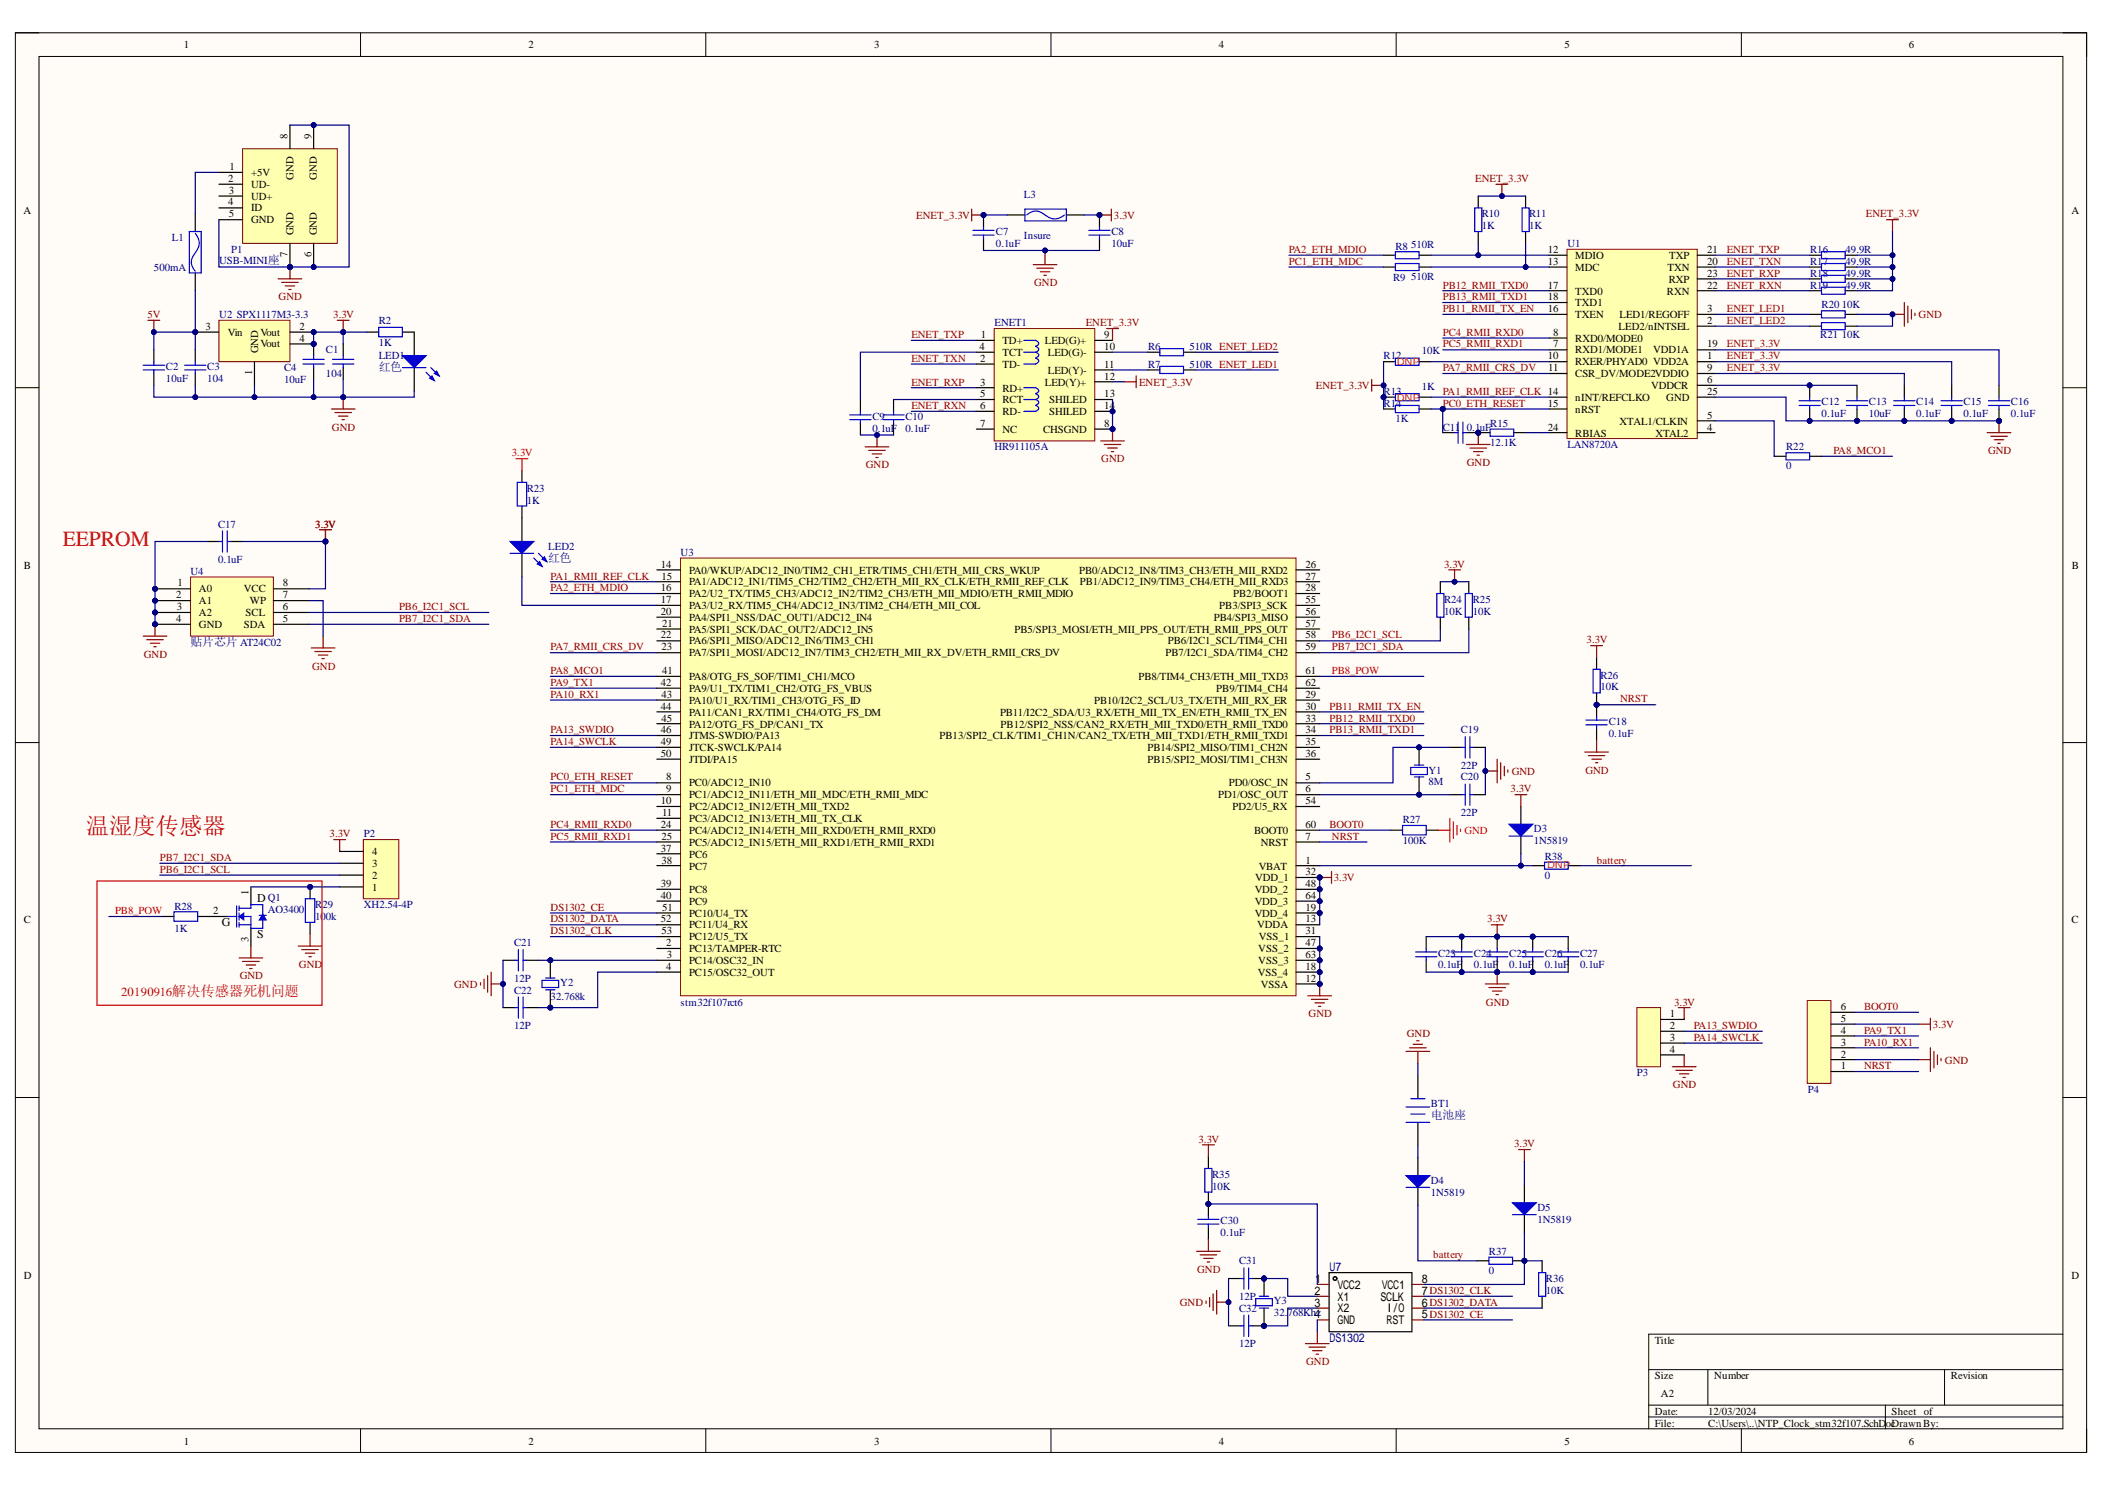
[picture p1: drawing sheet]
<svg xmlns="http://www.w3.org/2000/svg" width="297mm" height="210mm" viewBox="0 0 297 210" stroke-linecap="round" stroke-linejoin="round" font-family="sans-serif">
<defs><g id="words">
<text font-size="3.3" fill="#f00" x="12.1" y="117.7">温湿度传感器</text>
<text font-size="3" fill="#f00" x="8.9" y="77">EEPROM</text>
<text font-size="2" fill="#f00" x="24.3" y="140.5">解决传感器死机问题</text>
<text font-size="1.8" fill="#f00" x="17.1" y="140.5">20190916</text>
<g font-size="1.7" fill="#000080">
<text x="53.4" y="52.3">红色</text>
<text x="77.4" y="79.2">红色</text>
<text x="26.9" y="91.1">贴片芯片 AT24C02</text>
<text x="201.9" y="157.8">电池座</text>
<text x="187.6" y="179.3">U7</text>
<text x="187.6" y="189.3">DS130</text>
</g>
<g font-size="1.7">
<text x="31.3" y="130.6">G</text>
<text x="36.3" y="127.2">D Q1</text>
<text x="36.3" y="132.3">S</text>
<text x="188.7" y="181.8">VCC</text>
<text x="188.7" y="183.5">X1</text>
<text x="188.7" y="185.1">X2</text>
<text x="194.8" y="183.5">SCL</text>
<text x="195" y="181.8">VCC</text>
<text x="195.6" y="185.1">I/O</text>
<text x="188.7" y="186.8">GND</text>
<text x="195.6" y="186.8">RST</text>
</g>
<g font-size="1.5">
<text x="26" y="6.8">1</text>
<text x="74.6" y="6.8">2</text>
<text x="123.4" y="6.8">3</text>
<text x="172" y="6.8">4</text>
<text x="220.8" y="6.8">5</text>
<text x="269.4" y="6.8">6</text>
<text x="32.4" y="24">1</text>
<text x="40.6" y="19.7" transform="rotate(-90 40.6 19.7)">8</text>
<text x="44" y="19.7" transform="rotate(-90 44 19.7)">9</text>
<text x="32.2" y="25.7">2</text>
<text x="32.2" y="29">4</text>
<text x="32.3" y="27.4">3</text>
<text x="35.4" y="24.8">+5V</text>
<text x="35.4" y="26.5">UD-</text>
<text x="35.4" y="28.2">UD+</text>
<text x="35.4" y="29.8">ID</text>
<text x="41.4" y="25.3" transform="rotate(-90 41.4 25.3)">GND</text>
<text x="44.7" y="25.3" transform="rotate(-90 44.7 25.3)">GND</text>
<text x="3.3" y="30.2">A</text>
<text x="32.3" y="30.7">5</text>
<text x="35.4" y="31.5">GND</text>
<text x="41.4" y="33.2" transform="rotate(-90 41.4 33.2)">GND</text>
<text x="44.7" y="33.2" transform="rotate(-90 44.7 33.2)">GND</text>
<text x="218.4" y="35.6">12</text>
<text x="240.9" y="35.6">21</text>
<text x="292.3" y="30.2">A</text>
<text x="40.6" y="36.3" transform="rotate(-90 40.6 36.3)">7</text>
<text x="44" y="36.3" transform="rotate(-90 44 36.3)">6</text>
<text x="218.4" y="37.3">13</text>
<text x="218.4" y="40.7">17</text>
<text x="222.3" y="36.5">MDIO</text>
<text x="222.3" y="38.2">MDC</text>
<text x="222.3" y="41.6">TXD0</text>
<text x="235.2" y="41.6">RXN</text>
<text x="235.3" y="38.2">TXN</text>
<text x="235.5" y="39.9">RXP</text>
<text x="235.6" y="36.5">TXP</text>
<text x="240.9" y="37.3">20</text>
<text x="240.9" y="40.7">22</text>
<text x="240.9" y="39">23</text>
<text x="29" y="46.5">3</text>
<text x="32.1" y="47.4">Vin</text>
<text x="36.8" y="47.4">Vout</text>
<text x="42.3" y="46.5">2</text>
<text x="138.4" y="47.7">1</text>
<text x="155.8" y="47.7">9</text>
<text x="218.4" y="44">16</text>
<text x="218.4" y="42.3">18</text>
<text x="219.2" y="47.4">8</text>
<text x="222.3" y="44.9">TXEN</text>
<text x="222.3" y="43.2">TXD1</text>
<text x="228.4" y="46.5">LED2/nINTSEL</text>
<text x="228.5" y="44.9">LED1/REGOFF</text>
<text x="240.9" y="45.7">2</text>
<text x="240.9" y="44">3</text>
<text x="35.6" y="52.9" transform="rotate(-90 35.6 52.9)">1</text>
<text x="36.4" y="49.8" transform="rotate(-90 36.4 49.8)">GND</text>
<text x="36.8" y="49">Vout</text>
<text x="42.3" y="48.2">4</text>
<text x="138.2" y="49.3">4</text>
<text x="138.3" y="51">2</text>
<text x="141.5" y="48.6">TD+</text>
<text x="141.5" y="51.9">TD-</text>
<text x="141.5" y="50.2">TCT</text>
<text x="147.5" y="48.6">LED(G)+</text>
<text x="147.9" y="50.2">LED(G)-</text>
<text x="147.9" y="52.7">LED(Y)-</text>
<text x="155.8" y="49.3">10</text>
<text x="155.8" y="51.9">11</text>
<text x="155.8" y="53.6">12</text>
<text x="218.4" y="50.7">10</text>
<text x="218.5" y="52.4">11</text>
<text x="219.2" y="49">7</text>
<text x="222.3" y="49.8">RXD1/MODE1</text>
<text x="222.3" y="48.2">RXD0/MODE0</text>
<text x="222.3" y="51.5">RXER/PHYAD0 VDD2A</text>
<text x="222.3" y="53.2">CSR_DV/MODE2VDDIO</text>
<text x="233.3" y="49.8">VDD1A</text>
<text x="240.9" y="50.7">1</text>
<text x="240.9" y="52.4">9</text>
<text x="240.9" y="49">19</text>
<text x="138.3" y="54.4">3</text>
<text x="138.3" y="56">5</text>
<text x="138.3" y="57.7">6</text>
<text x="141.5" y="55.2">RD+</text>
<text x="141.5" y="56.8">RCT</text>
<text x="141.5" y="58.5">RD-</text>
<text x="147.5" y="54.4">LED(Y)+</text>
<text x="148" y="58.5">SHILED</text>
<text x="148" y="56.8">SHILED</text>
<text x="155.8" y="57.7">14</text>
<text x="155.8" y="56">13</text>
<text x="218.4" y="57.4">15</text>
<text x="222.3" y="56.5">nINT/REFCLKO</text>
<text x="222.3" y="58.2">nRST</text>
<text x="228.5" y="59.9">XTAL1/CLKIN</text>
<text x="233" y="54.9">VDDCR</text>
<text x="235.1" y="56.5">GND</text>
<text x="240.9" y="59">5</text>
<text x="240.9" y="54.1">6</text>
<text x="240.9" y="55.7">25</text>
<text x="138.3" y="60.2">7</text>
<text x="141.5" y="61.1">NC</text>
<text x="147.2" y="61.1">CHSGND</text>
<text x="155.8" y="60.2">8</text>
<text x="218.4" y="60.7">24</text>
<text x="222.3" y="61.6">RBIAS</text>
<text x="233.6" y="61.6">XTAL2</text>
<text x="240.9" y="60.7">4</text>
<text x="3.4" y="80.3">B</text>
<text x="25" y="82.7">1</text>
<text x="28.1" y="83.5">A0</text>
<text x="34.4" y="83.5">VCC</text>
<text x="39.9" y="82.7">8</text>
<text x="93.3" y="80.1">14</text>
<text x="93.3" y="83.4">16</text>
<text x="93.3" y="81.8">15</text>
<text x="97.2" y="80.9">PA0/WKUP/ADC12_IN0/TIM2_CH1_ETR/TIM5_CH1/ETH_MII_CRS_WKUP</text>
<text x="97.2" y="82.5">PA1/ADC12_IN1/TIM5_CH2/TIM2_CH2/ETH_MII_RX_CLK/ETH_RMII_REF_CLK</text>
<text x="152.3" y="80.9">PB0/ADC12_IN8/TIM3_CH3/ETH_MII_RXD2</text>
<text x="152.4" y="82.5">PB1/ADC12_IN9/TIM3_CH4/ETH_MII_RXD3</text>
<text x="184.2" y="80.1">26</text>
<text x="184.2" y="81.8">27</text>
<text x="184.2" y="83.4">28</text>
<text x="292.4" y="80.3">B</text>
<text x="24.9" y="84.4">2</text>
<text x="24.9" y="87.8">4</text>
<text x="24.9" y="86.1">3</text>
<text x="28.1" y="85.2">A1</text>
<text x="28.1" y="86.9">A2</text>
<text x="28.1" y="88.6">GND</text>
<text x="34.4" y="88.6">SDA</text>
<text x="34.7" y="86.9">SCL</text>
<text x="35.3" y="85.2">WP</text>
<text x="39.9" y="87.8">5</text>
<text x="39.9" y="86.1">6</text>
<text x="39.9" y="84.4">7</text>
<text x="93.3" y="85.1">17</text>
<text x="93.3" y="86.8">20</text>
<text x="93.4" y="88.4">21</text>
<text x="97.2" y="84.2">PA2/U2_TX/TIM5_CH3/ADC12_IN2/TIM2_CH3/ETH_MII_MDIO/ETH_RMII_MDIO</text>
<text x="97.2" y="85.9">PA3/U2_RX/TIM5_CH4/ADC12_IN3/TIM2_CH4/ETH_MII_COL</text>
<text x="97.2" y="87.6">PA4/SPI1_NSS/DAC_OUT1/ADC12_IN4</text>
<text x="97.2" y="89.3">PA5/SPI1_SCK/DAC_OUT2/ADC12_IN5</text>
<text x="143.1" y="89.3">PB5/SPI3_MOSI/ETH_MII_PPS_OUT/ETH_RMII_PPS_OUT</text>
<text x="171.3" y="87.6">PB4/SPI3_MISO</text>
<text x="172.1" y="85.9">PB3/SPI3_SCK</text>
<text x="174" y="84.2">PB2/BOOT1</text>
<text x="184.2" y="85.1">55</text>
<text x="184.2" y="86.8">56</text>
<text x="184.2" y="88.4">57</text>
<text x="93.3" y="90.1">22</text>
<text x="93.3" y="91.7">23</text>
<text x="93.4" y="95.1">41</text>
<text x="97.2" y="90.9">PA6/SPI1_MISO/ADC12_IN6/TIM3_CH1</text>
<text x="97.2" y="92.6">PA7/SPI1_MOSI/ADC12_IN7/TIM3_CH2/ETH_MII_RX_DV/ETH_RMII_CRS_DV</text>
<text x="97.2" y="96">PA8/OTG_FS_SOF/TIM1_CH1/MCO</text>
<text x="160.6" y="96">PB8/TIM4_CH3/ETH_MII_TXD3</text>
<text x="164.5" y="92.6">PB7/I2C1_SDA/TIM4_CH2</text>
<text x="164.8" y="90.9">PB6/I2C1_SCL/TIM4_CH1</text>
<text x="184.2" y="90.1">58</text>
<text x="184.2" y="91.7">59</text>
<text x="184.2" y="95.1">61</text>
<text x="93.3" y="96.7">42</text>
<text x="93.3" y="100.1">44</text>
<text x="93.3" y="98.4">43</text>
<text x="93.3" y="101.8">45</text>
<text x="97.2" y="97.6">PA9/U1_TX/TIM1_CH2/OTG_FS_VBUS</text>
<text x="97.2" y="99.3">PA10/U1_RX/TIM1_CH3/OTG_FS_ID</text>
<text x="97.2" y="100.9">PA11/CAN1_RX/TIM1_CH4/OTG_FS_DM</text>
<text x="141.1" y="100.9">PB11/I2C2_SDA/U3_RX/ETH_MII_TX_EN/ETH_RMII_TX_EN</text>
<text x="154.4" y="99.3">PB10/I2C2_SCL/U3_TX/ETH_MII_RX_ER</text>
<text x="171.6" y="97.6">PB9/TIM4_CH4</text>
<text x="184.2" y="96.7">62</text>
<text x="184.2" y="98.4">29</text>
<text x="184.2" y="100.1">30</text>
<text x="184.2" y="101.8">33</text>
<text x="93.3" y="103.4">46</text>
<text x="93.3" y="105.1">49</text>
<text x="93.3" y="106.8">50</text>
<text x="97.2" y="102.6">PA12/OTG_FS_DP/CAN1_TX</text>
<text x="97.2" y="104.2">JTMS-SWDIO/PA13</text>
<text x="97.2" y="105.9">JTCK-SWCLK/PA14</text>
<text x="97.2" y="107.6">JTDI/PA15</text>
<text x="132.6" y="104.2">PB13/SPI2_CLK/TIM1_CH1N/CAN2_TX/ETH_MII_TXD1/ETH_RMII_TXD1</text>
<text x="141.2" y="102.6">PB12/SPI2_NSS/CAN2_RX/ETH_MII_TXD0/ETH_RMII_TXD0</text>
<text x="161.9" y="105.9">PB14/SPI2_MISO/TIM1_CH2N</text>
<text x="161.9" y="107.6">PB15/SPI2_MOSI/TIM1_CH3N</text>
<text x="184.2" y="103.4">34</text>
<text x="184.2" y="105.1">35</text>
<text x="184.2" y="106.8">36</text>
<text x="93.3" y="113.5">10</text>
<text x="94" y="110.1">8</text>
<text x="94" y="111.8">9</text>
<text x="97.2" y="110.9">PC0/ADC12_IN10</text>
<text x="97.2" y="112.6">PC1/ADC12_IN11/ETH_MII_MDC/ETH_RMII_MDC</text>
<text x="171.9" y="112.6">PD1/OSC_OUT</text>
<text x="173.4" y="110.9">PD0/OSC_IN</text>
<text x="184.2" y="110.1">5</text>
<text x="184.2" y="111.8">6</text>
<text x="184.2" y="113.5">54</text>
<text x="93.3" y="116.7">24</text>
<text x="93.3" y="118.4">25</text>
<text x="93.4" y="115.1">11</text>
<text x="97.2" y="114.3">PC2/ADC12_IN12/ETH_MII_TXD2</text>
<text x="97.2" y="116">PC3/ADC12_IN13/ETH_MII_TX_CLK</text>
<text x="97.2" y="117.6">PC4/ADC12_IN14/ETH_MII_RXD0/ETH_RMII_RXD0</text>
<text x="97.2" y="119.3">PC5/ADC12_IN15/ETH_MII_RXD1/ETH_RMII_RXD1</text>
<text x="173.9" y="114.3">PD2/U5_RX</text>
<text x="177" y="117.6">BOOT0</text>
<text x="177.9" y="119.3">NRST</text>
<text x="184.2" y="116.7">60</text>
<text x="184.2" y="118.4">7</text>
<text x="52.5" y="125.6">1</text>
<text x="52.5" y="123.9">2</text>
<text x="52.5" y="122.3">3</text>
<text x="52.5" y="120.6">4</text>
<text x="93.3" y="120.1">37</text>
<text x="93.3" y="125.1">39</text>
<text x="93.3" y="121.8">38</text>
<text x="97.2" y="121">PC6</text>
<text x="97.2" y="122.7">PC7</text>
<text x="97.2" y="126">PC8</text>
<text x="177" y="126">VDD_2</text>
<text x="177.1" y="124.3">VDD_1</text>
<text x="177.6" y="122.7">VBAT</text>
<text x="184.2" y="121.8">1</text>
<text x="184.2" y="123.4">32</text>
<text x="184.2" y="125.1">48</text>
<text x="3.4" y="130.3">C</text>
<text x="30.1" y="129">2</text>
<text x="35.1" y="126.3" transform="rotate(-90 35.1 126.3)">1</text>
<text x="93.3" y="126.8">40</text>
<text x="93.3" y="130.1">52</text>
<text x="93.3" y="131.8">53</text>
<text x="93.4" y="128.5">51</text>
<text x="97.2" y="127.6">PC9</text>
<text x="97.2" y="129.3">PC10/U4_TX</text>
<text x="97.2" y="130.9">PC11/U4_RX</text>
<text x="177" y="127.6">VDD_3</text>
<text x="177" y="129.3">VDD_4</text>
<text x="177.4" y="130.9">VDDA</text>
<text x="184.2" y="131.8">31</text>
<text x="184.2" y="126.8">64</text>
<text x="184.2" y="128.5">19</text>
<text x="184.2" y="130.1">13</text>
<text x="292.3" y="130.3">C</text>
<text x="35.1" y="132.9" transform="rotate(-90 35.1 132.9)">3</text>
<text x="94" y="133.5">2</text>
<text x="94" y="136.8">4</text>
<text x="94.1" y="135.2">3</text>
<text x="97.2" y="132.6">PC12/U5_TX</text>
<text x="97.2" y="134.3">PC13/TAMPER-RTC</text>
<text x="97.2" y="136">PC14/OSC32_IN</text>
<text x="97.2" y="137.6">PC15/OSC32_OUT</text>
<text x="177.5" y="137.6">VSS_4</text>
<text x="177.6" y="134.3">VSS_2</text>
<text x="177.6" y="136">VSS_3</text>
<text x="177.6" y="132.6">VSS_1</text>
<text x="184.2" y="133.5">47</text>
<text x="184.2" y="135.2">63</text>
<text x="184.2" y="136.8">18</text>
<text x="177.9" y="139.3">VSSA</text>
<text x="184.2" y="138.5">12</text>
<text x="235.6" y="143.4">1</text>
<text x="259.7" y="142.5">6</text>
<text x="235.6" y="145.1">2</text>
<text x="235.6" y="146.8">3</text>
<text x="235.6" y="148.5">4</text>
<text x="259.7" y="149.2">2</text>
<text x="259.7" y="147.5">3</text>
<text x="259.7" y="145.8">4</text>
<text x="259.7" y="144.1">5</text>
<text x="259.7" y="150.8">1</text>
<text x="3.4" y="180.4">D</text>
<text x="292.3" y="180.4">D</text>
<text x="233.5" y="189.6">Title</text>
<text x="233.5" y="194.6">Size</text>
<text x="234.4" y="197.1">A2</text>
<text x="241.9" y="194.6">Number</text>
<text x="275.3" y="194.6">Revision</text>
<text x="26" y="203.8">1</text>
<text x="74.6" y="203.8">2</text>
<text x="123.4" y="203.8">3</text>
<text x="172" y="203.8">4</text>
<text x="220.8" y="203.8">5</text>
<text x="233.5" y="199.5">Date:</text>
<text x="233.5" y="201.2">File:</text>
<text x="241.1" y="199.5">12/03/2024</text>
<text x="241.1" y="201.2">C:\Users\..\NTP_Clock_stm32f107.SchD</text>
<text x="266.1" y="201.2">ocDrawn By:</text>
<text x="266.9" y="199.5">Sheet of</text>
<text x="269.4" y="203.8">6</text>
</g>
<g font-size="1.5" fill="#000080">
<text x="144.5" y="27.9">L3</text>
<text x="24.3" y="34">L1</text>
<text x="32.6" y="35.6">P1</text>
<text x="140.5" y="33.2">C7</text>
<text x="140.5" y="34.9">0.1uF</text>
<text x="144.5" y="33.8">Insure</text>
<text x="156.8" y="33.2">C8</text>
<text x="156.8" y="34.9">10uF</text>
<text x="196.9" y="35.2">R8</text>
<text x="199.1" y="35.1">510R</text>
<text x="209.1" y="30.7">R10</text>
<text x="209.1" y="32.3">1K</text>
<text x="215.8" y="30.7">R11</text>
<text x="215.8" y="32.3">1K</text>
<text x="221.2" y="34.9">U1</text>
<text x="255.4" y="35.6">R16</text>
<text x="260.4" y="35.6">49.9R</text>
<text x="21.7" y="38.2">500mA</text>
<text x="30.9" y="37.2">USB-MINI座</text>
<text x="196.6" y="39.7">R9</text>
<text x="199.1" y="39.5">510R</text>
<text x="255.4" y="40.7">R19</text>
<text x="255.4" y="39">R18</text>
<text x="255.4" y="37.3">R17</text>
<text x="260.4" y="40.7">49.9R</text>
<text x="260.4" y="39">49.9R</text>
<text x="260.4" y="37.3">49.9R</text>
<text x="30.9" y="44.9">U2 SPX1117M3-3.3</text>
<text x="53.4" y="45.7">R2</text>
<text x="140.4" y="46">ENET1</text>
<text x="256.9" y="47.7">R21</text>
<text x="257" y="43.5">R20</text>
<text x="259.9" y="43.5">10K</text>
<text x="259.9" y="47.7">10K</text>
<text x="23.4" y="52.2">C2</text>
<text x="23.4" y="53.9">10uF</text>
<text x="29.3" y="52.2">C3</text>
<text x="29.3" y="53.9">104</text>
<text x="40.1" y="52.4">C4</text>
<text x="46" y="49.8">C1</text>
<text x="46" y="53.2">104</text>
<text x="53.4" y="48.8">1K</text>
<text x="53.4" y="50.7">LED1</text>
<text x="162" y="49.3">R6</text>
<text x="162" y="51.9">R7</text>
<text x="167.8" y="49.3">510R ENET_LED2</text>
<text x="167.8" y="51.9">510R ENET_LED1</text>
<text x="195.2" y="50.7">R12</text>
<text x="200.6" y="50">10K</text>
<text x="40.1" y="54.1">10uF</text>
<text x="123.1" y="59.2">C9</text>
<text x="127.8" y="59.2">C10</text>
<text x="195.2" y="57.4">R14</text>
<text x="195.2" y="55.7">R13</text>
<text x="196.9" y="59.6">1K</text>
<text x="200.6" y="55.1">1K</text>
<text x="257" y="57.2">C12</text>
<text x="257" y="58.9">0.1uF</text>
<text x="263.7" y="57.2">C13</text>
<text x="263.7" y="58.9">10uF</text>
<text x="270.4" y="57.2">C14</text>
<text x="270.4" y="58.9">0.1uF</text>
<text x="277.1" y="57.2">C15</text>
<text x="277.1" y="58.9">0.1uF</text>
<text x="283.8" y="57.2">C16</text>
<text x="283.8" y="58.9">0.1uF</text>
<text x="123.1" y="60.9">0.1uF</text>
<text x="127.8" y="60.9">0.1uF</text>
<text x="140.4" y="63.5">HR911105A</text>
<text x="203.6" y="60.7">C11</text>
<text x="207" y="60.7">0.1uF</text>
<text x="210.3" y="60.2">R15</text>
<text x="210.3" y="62.8">12.1K</text>
<text x="221.2" y="63.2">LAN8720A</text>
<text x="252" y="63.5">R22</text>
<text x="74.3" y="69.4">R23</text>
<text x="74.3" y="71">1K</text>
<text x="252" y="66.2">0</text>
<text x="30.8" y="74.4">C17</text>
<text x="77.4" y="77.5">LED2</text>
<text x="26.9" y="81.1">U4</text>
<text x="30.8" y="79.4">0.1uF</text>
<text x="96" y="78.4">U3</text>
<text x="203.8" y="85.1">R24</text>
<text x="203.8" y="86.8">10K</text>
<text x="207.8" y="85.1">R25</text>
<text x="207.8" y="86.8">10K</text>
<text x="225.8" y="95.8">R26</text>
<text x="225.8" y="97.4">10K</text>
<text x="206.1" y="103.4">C19</text>
<text x="227" y="102.3">C18</text>
<text x="227" y="103.9">0.1uF</text>
<text x="201.6" y="109.1">Y1</text>
<text x="201.6" y="110.7">8M</text>
<text x="206.1" y="108.5">22P</text>
<text x="206.1" y="110.1">C20</text>
<text x="51.3" y="118.1">P2</text>
<text x="197.9" y="116.2">R27</text>
<text x="197.9" y="119.1">100K</text>
<text x="206.1" y="115.1">22P</text>
<text x="216.4" y="117.4">D3</text>
<text x="216.4" y="119.1">1N5819</text>
<text x="218" y="121.3">R38</text>
<text x="218" y="123.9">0</text>
<text x="24.6" y="128.3">R28</text>
<text x="24.6" y="131.4">1K</text>
<text x="37.8" y="128.8">AO3400</text>
<text x="44.5" y="128.2">R29</text>
<text x="44.5" y="129.8">100k</text>
<text x="51.3" y="128.2">XH2.54-4P</text>
<text x="72.5" y="133.5">C21</text>
<text x="202.9" y="135">C23</text>
<text x="202.9" y="136.6">0.1uF</text>
<text x="208" y="135">C24</text>
<text x="208" y="136.6">0.1uF</text>
<text x="213" y="135">C25</text>
<text x="213" y="136.6">0.1uF</text>
<text x="218" y="135">C26</text>
<text x="218" y="136.6">0.1uF</text>
<text x="223" y="135">C27</text>
<text x="223" y="136.6">0.1uF</text>
<text x="72.5" y="138.5">12P</text>
<text x="72.5" y="140.2">C22</text>
<text x="77.7" y="141">32.768k</text>
<text x="79.1" y="139.1">Y2</text>
<text x="96" y="141.8">stm32f107rct6</text>
<text x="72.5" y="145.1">12P</text>
<text x="231" y="151.8">P3</text>
<text x="255.1" y="154.2">P4</text>
<text x="201.9" y="156.2">BT1</text>
<text x="171" y="166.2">R35</text>
<text x="171" y="167.9">10K</text>
<text x="201.9" y="167">D4</text>
<text x="172.2" y="172.7">C30</text>
<text x="201.9" y="168.7">1N5819</text>
<text x="217" y="170.8">D5</text>
<text x="217" y="172.5">1N5819</text>
<text x="172.2" y="174.4">0.1uF</text>
<text x="174.9" y="178.3">C31</text>
<text x="210.1" y="177.1">R37</text>
<text x="210.1" y="179.7">0</text>
<text x="174.9" y="183.4">12P</text>
<text x="174.9" y="185">C32</text>
<text x="179.8" y="184">Y3</text>
<text x="179.8" y="185.7">32.768Khz</text>
<text x="218.1" y="180.9">R36</text>
<text x="218.1" y="182.6">10K</text>
<text x="174.9" y="190.1">12P</text>
</g>
<g font-size="1.5" fill="#800000">
<text x="208.2" y="25.7">ENET_3.3V</text>
<text x="129.3" y="30.8">ENET_3.3V</text>
<text x="157.2" y="30.8">3.3V</text>
<text x="263.3" y="30.7">ENET_3.3V</text>
<text x="145.9" y="40.4">GND</text>
<text x="20.8" y="44.9">5V</text>
<text x="39.3" y="42.3">GND</text>
<text x="47" y="44.9">3.3V</text>
<text x="153.2" y="46">ENET_3.3V</text>
<text x="270.7" y="44.9">GND</text>
<text x="160.7" y="54.4">ENET_3.3V</text>
<text x="185.7" y="54.9">ENET_3.3V</text>
<text x="46.8" y="60.7">GND</text>
<text x="155.4" y="65.2">GND</text>
<text x="207" y="65.7">GND</text>
<text x="280.5" y="64">GND</text>
<text x="122.2" y="66.1">GND</text>
<text x="44.5" y="74.4">3.3V</text>
<text x="203.8" y="80.1">3.3V</text>
<text x="20.3" y="92.8">GND</text>
<text x="44.1" y="94.4">GND</text>
<text x="223.9" y="90.7">3.3V</text>
<text x="213.2" y="111.8">3.3V</text>
<text x="213.3" y="109.3">GND</text>
<text x="223.7" y="109.1">GND</text>
<text x="46.5" y="118.1">3.3V</text>
<text x="188.2" y="124.3">3.3V</text>
<text x="77.7" y="130.1">DS1302_DATA</text>
<text x="77.7" y="131.8">DS1302_CLK</text>
<text x="77.7" y="128.5">DS1302_CE</text>
<text x="209.9" y="130.1">3.3V</text>
<text x="42.2" y="136.5">GND</text>
<text x="33.8" y="138.1">GND</text>
<text x="64.1" y="139.3">GND</text>
<text x="184.7" y="143.4">GND</text>
<text x="209.7" y="141.8">GND</text>
<text x="236.2" y="141.8">3.3V</text>
<text x="198.5" y="146.3">GND</text>
<text x="272.8" y="145">3.3V</text>
<text x="236.1" y="153.5">GND</text>
<text x="274.5" y="150">GND</text>
<text x="169.1" y="161.2">3.3V</text>
<text x="213.7" y="161.9">3.3V</text>
<text x="168.9" y="179.5">GND</text>
<text x="166.5" y="184.2">GND</text>
<text x="201.7" y="182.6">DS1302_CLK</text>
<text x="201.7" y="184.2">DS1302_DATA</text>
<text x="201.7" y="185.9">DS1302_CE</text>
<text x="184.3" y="192.5">GND</text>
</g>
<g font-size="1.5" fill="#980000">
<text x="181.9" y="35.6">PA2_ETH_MDIO</text>
<text x="243.7" y="35.6">ENET_TXP</text>
<text x="181.9" y="37.3">PC1_ETH_MDC</text>
<text x="203.6" y="40.7">PB12_RMII_TXD0</text>
<text x="243.7" y="37.3">ENET_TXN</text>
<text x="243.7" y="39">ENET_RXP</text>
<text x="243.7" y="40.7">ENET_RXN</text>
<text x="128.6" y="47.7">ENET_TXP</text>
<text x="203.6" y="42.3">PB13_RMII_TXD1</text>
<text x="203.6" y="44">PB11_RMII_TX_EN</text>
<text x="203.6" y="47.4">PC4_RMII_RXD0</text>
<text x="243.7" y="44">ENET_LED1</text>
<text x="243.7" y="45.7">ENET_LED2</text>
<text x="128.6" y="51">ENET_TXN</text>
<text x="203.6" y="49">PC5_RMII_RXD1</text>
<text x="203.6" y="52.4">PA7_RMII_CRS_DV</text>
<text x="243.7" y="49">ENET_3.3V</text>
<text x="243.7" y="50.7">ENET_3.3V</text>
<text x="243.7" y="52.4">ENET_3.3V</text>
<text x="128.6" y="57.7">ENET_RXN</text>
<text x="128.6" y="54.4">ENET_RXP</text>
<text x="203.6" y="55.7">PA1_RMII_REF_CLK 14</text>
<text x="203.6" y="57.4">PC0_ETH_RESET</text>
<text x="258.7" y="64">PA8_MCO1</text>
<text x="77.7" y="83.4">PA2_ETH_MDIO</text>
<text x="77.7" y="81.8">PA1_RMII_REF_CLK</text>
<text x="56.3" y="86.1">PB6_I2C1_SCL</text>
<text x="56.3" y="87.8">PB7_I2C1_SDA</text>
<text x="77.7" y="91.7">PA7_RMII_CRS_DV</text>
<text x="77.7" y="95.1">PA8_MCO1</text>
<text x="188" y="90.1">PB6_I2C1_SCL</text>
<text x="188" y="91.7">PB7_I2C1_SDA</text>
<text x="77.7" y="96.7">PA9_TX1</text>
<text x="77.7" y="98.4">PA10_RX1</text>
<text x="187.6" y="101.8">PB12_RMII_TXD0</text>
<text x="187.6" y="100.1">PB11_RMII_TX_EN</text>
<text x="228.6" y="99.1">NRST</text>
<text x="77.7" y="103.4">PA13_SWDIO</text>
<text x="77.7" y="105.1">PA14_SWCLK</text>
<text x="187.6" y="103.4">PB13_RMII_TXD1</text>
<text x="77.7" y="111.8">PC1_ETH_MDC</text>
<text x="77.7" y="110.1">PC0_ETH_RESET</text>
<text x="77.7" y="116.7">PC4_RMII_RXD0</text>
<text x="77.7" y="118.4">PC5_RMII_RXD1</text>
<text x="187.6" y="116.7">BOOT0</text>
<text x="188" y="118.4">NRST</text>
<text x="22.6" y="121.5">PB7_I2C1_SDA</text>
<text x="22.6" y="123.1">PB6_I2C1_SCL</text>
<text x="225.3" y="121.8">battery</text>
<text x="263" y="142.5">BOOT0</text>
<text x="239" y="145.1">PA13_SWDIO</text>
<text x="239" y="146.8">PA14_SWCLK</text>
<text x="263" y="145.8">PA9_TX1</text>
<text x="263" y="147.5">PA10_RX1</text>
<text x="263" y="150.8">NRST</text>
<text x="202.2" y="177.5">battery</text>
</g>
<g font-size="1.5" fill="#f00">
<text x="72.2" y="64.4">3.3V</text>
<text x="188" y="95.1">PB8_POW</text>
<text x="206.6" y="117.6">GND</text>
<text x="16.2" y="129">PB8_POW</text>
</g>
<g font-size="1.4" fill="#f00">
<text x="197.1" y="51.4">DNP</text>
<text x="197.1" y="56.6">DNP</text>
<text x="218.3" y="122.5">DNP</text>
</g>
</g></defs>
<path d="M2.2 4.6h292.2v200.3h-292.2z" fill-rule="evenodd" fill="#fffcf8"/>
<path d="M2.2 4.6h292.2v200.3h-292.2z" fill="none" stroke="#000" stroke-width=".14"/>
<path d="M5.5 8h285.6v193.5h-285.6z" fill-rule="evenodd" fill="#fffcf8"/>
<g fill="none" stroke="#000" stroke-width=".14">
<path d="M2.2 4.6h3.3M5.5 8h285.6v193.5h-285.6zM50.9 4.6v3.4M99.6 4.6v3.4M148.3 4.6v3.4M197 4.6v3.4M245.7 4.6v3.4M291.1 4.6h3.3v3.4M2.2 54.7h3.3M291.1 54.7h3.3M2.2 104.8h3.3M291.1 104.8h3.3"/>
<path d="M2.2 154.8h3.3M291.1 154.8h3.3M232.7 193.2h58.4M232.7 198.2h58.4M232.7 199.9h58.4M241 193.2v5M266 198.2v3.3M274.4 193.2v5M291.1 188.2h-58.4v13.3M50.9 201.5v3.4M99.6 201.5v3.4M148.3 201.5v3.4"/>
<path d="M197 201.5v3.4M245.7 201.5v3.4M294.4 201.5v3.4"/>
</g>
<path d="M214.6 113.8v2.5M214.6 117.9v2.5" fill="none" stroke="#000" stroke-width=".17"/>
<path d="M212.9 116.3h3.4l-1.7 1.6z" fill="#00f"/>
<path d="M212.9 116.3h3.4l-1.7 1.6zM212.9 117.9h3.4" fill="none" stroke="#00f" stroke-width=".17"/>
<path d="M213.8 112.1h1.6M214.6 112.1v1.7M186.2 123.8h1.7M187.9 122.9v1.7" fill="none" stroke="#800000" stroke-width=".17"/>
<circle cx="186.2" cy="123.8" r=".34" fill="#000080"/>
<circle cx="186.2" cy="123.8" r=".34" fill="none" stroke="#000080" stroke-width=".14"/>
<path d="M186.2 138.8v1.7M184.6 140.5h3.3M185 141h2.4M185.5 141.5h1.4M186.1 142h.3" fill="none" stroke="#800000" stroke-width=".17"/>
<circle cx="186.2" cy="138.8" r=".33" fill="#000080"/>
<circle cx="186.2" cy="138.8" r=".33" fill="none" stroke="#000080" stroke-width=".14"/>
<circle cx="77.7" cy="135.5" r=".33" fill="#000080"/>
<circle cx="77.7" cy="135.5" r=".33" fill="none" stroke="#000080" stroke-width=".14"/>
<circle cx="77.7" cy="142.1" r=".33" fill="#000080"/>
<circle cx="77.7" cy="142.1" r=".33" fill="none" stroke="#000080" stroke-width=".14"/>
<path d="M77.7 135.5v2.5" fill="none" stroke="#000" stroke-width=".17"/>
<circle cx="77.7" cy="135.5" r=".33" fill="#000080"/>
<circle cx="77.7" cy="135.5" r=".33" fill="none" stroke="#000080" stroke-width=".14"/>
<path d="M77.7 139.6v2.5" fill="none" stroke="#000" stroke-width=".17"/>
<circle cx="77.7" cy="142.1" r=".33" fill="#000080"/>
<circle cx="77.7" cy="142.1" r=".33" fill="none" stroke="#000080" stroke-width=".14"/>
<path d="M72.6 135.5h.5M73.1 134v3M73.8 135.5h.5M73.8 134v3M76.5 138.3h2.3v1h-2.3zM77 139.6h1.3M77 138h1.3M72.6 142.1h.5M73.1 140.6v3M73.8 140.6v3M73.8 142.1h.5" fill="none" stroke="#00f" stroke-width=".17"/>
<path d="M71 135.5h1.6M74.3 135.5h1.7M71 142.1h1.6M74.3 142.1h1.7" fill="none" stroke="#000" stroke-width=".17"/>
<path d="M67.8 138.6v.4M68.3 138.1v1.4M68.8 137.6v2.4M69.3 137.1v3.4M69.3 138.8h1.7" fill="none" stroke="#800000" stroke-width=".17"/>
<circle cx="71" cy="138.8" r=".33" fill="#000080"/>
<circle cx="71" cy="138.8" r=".33" fill="none" stroke="#000080" stroke-width=".14"/>
<path d="M204.6 105.4h1.7M204.6 112.1h1.7M207.9 105.4h1.7M207.9 112.1h1.7" fill="none" stroke="#000" stroke-width=".17"/>
<path d="M206.3 105.4h.5M206.3 112.1h.5M206.8 103.9v3M206.8 110.6v3M207.4 105.4h.5M207.4 103.9v3M207.4 110.6v3M207.4 112.1h.5" fill="none" stroke="#00f" stroke-width=".17"/>
<path d="M209.6 108.8h1.7M211.3 107.1v3.3M211.8 107.6v2.3M212.3 108.1v1.3M212.8 108.6v.3" fill="none" stroke="#800000" stroke-width=".17"/>
<circle cx="209.6" cy="108.8" r=".33" fill="#000080"/>
<circle cx="209.6" cy="108.8" r=".33" fill="none" stroke="#000080" stroke-width=".14"/>
<circle cx="225.3" cy="99.4" r=".33" fill="#000080"/>
<circle cx="225.3" cy="99.4" r=".33" fill="none" stroke="#000080" stroke-width=".14"/>
<path d="M225.3 99.4v1.7" fill="none" stroke="#000" stroke-width=".17"/>
<circle cx="225.3" cy="99.4" r=".33" fill="#000080"/>
<circle cx="225.3" cy="99.4" r=".33" fill="none" stroke="#000080" stroke-width=".14"/>
<path d="M225.3 102.8v1.6" fill="none" stroke="#000" stroke-width=".17"/>
<path d="M223.8 102.2h3M223.8 101.6h3M225.3 101.1v.5M225.3 102.2v.6" fill="none" stroke="#00f" stroke-width=".17"/>
<circle cx="225.3" cy="99.4" r=".33" fill="#000080"/>
<circle cx="225.3" cy="99.4" r=".33" fill="none" stroke="#000080" stroke-width=".14"/>
<path d="M225.3 92.7v1.7M225.3 97.7v1.7" fill="none" stroke="#000" stroke-width=".17"/>
<circle cx="225.3" cy="99.4" r=".33" fill="#000080"/>
<circle cx="225.3" cy="99.4" r=".33" fill="none" stroke="#000080" stroke-width=".14"/>
<path d="M224.8 94.4h1v3.3h-1zM197.9 116.4h3.4v1.4h-3.4zM199.8 134.3h3M199.8 135h3M201.3 133.8v.5M201.3 135v.5" fill="none" stroke="#00f" stroke-width=".17"/>
<path d="M224.5 91.1h1.6M225.3 91.1v1.6M223.6 106.1h3.4M224.1 106.6h2.4M224.6 107.1h1.4M225.1 107.6h.4M225.3 104.4v1.7" fill="none" stroke="#800000" stroke-width=".17"/>
<path d="M196.2 117.1h1.7M201.3 117.1h1.6M201.3 132.1v1.7M201.3 135.5v1.6" fill="none" stroke="#000" stroke-width=".17"/>
<path d="M202.9 117.1h1.7M204.6 115.4v3.4M205.1 115.9v2.4M205.6 116.4v1.4M206.1 116.9v.4" fill="none" stroke="#f00" stroke-width=".17"/>
<circle cx="206.3" cy="137.1" r=".33" fill="#000080"/>
<circle cx="206.3" cy="137.1" r=".33" fill="none" stroke="#000080" stroke-width=".14"/>
<circle cx="206.3" cy="132.1" r=".34" fill="#000080"/>
<circle cx="206.3" cy="132.1" r=".34" fill="none" stroke="#000080" stroke-width=".14"/>
<path d="M206.3 135.5v1.6" fill="none" stroke="#000" stroke-width=".17"/>
<circle cx="206.3" cy="137.1" r=".33" fill="#000080"/>
<circle cx="206.3" cy="137.1" r=".33" fill="none" stroke="#000080" stroke-width=".14"/>
<path d="M206.3 132.1v1.7" fill="none" stroke="#000" stroke-width=".17"/>
<circle cx="206.3" cy="132.1" r=".34" fill="#000080"/>
<circle cx="206.3" cy="132.1" r=".34" fill="none" stroke="#000080" stroke-width=".14"/>
<path d="M204.8 134.3h3M204.8 135h3M206.3 133.8v.5M206.3 135v.5" fill="none" stroke="#00f" stroke-width=".17"/>
<circle cx="211.3" cy="137.1" r=".33" fill="#000080"/>
<circle cx="211.3" cy="137.1" r=".33" fill="none" stroke="#000080" stroke-width=".14"/>
<circle cx="211.3" cy="132.1" r=".34" fill="#000080"/>
<circle cx="211.3" cy="132.1" r=".34" fill="none" stroke="#000080" stroke-width=".14"/>
<path d="M211.3 135.5v1.6" fill="none" stroke="#000" stroke-width=".17"/>
<circle cx="211.3" cy="137.1" r=".33" fill="#000080"/>
<circle cx="211.3" cy="137.1" r=".33" fill="none" stroke="#000080" stroke-width=".14"/>
<path d="M211.3 132.1v1.7" fill="none" stroke="#000" stroke-width=".17"/>
<circle cx="211.3" cy="132.1" r=".34" fill="#000080"/>
<circle cx="211.3" cy="132.1" r=".34" fill="none" stroke="#000080" stroke-width=".14"/>
<path d="M209.8 134.3h3M209.8 135h3M211.3 133.8v.5M211.3 135v.5" fill="none" stroke="#00f" stroke-width=".17"/>
<circle cx="216.3" cy="137.1" r=".33" fill="#000080"/>
<circle cx="216.3" cy="137.1" r=".33" fill="none" stroke="#000080" stroke-width=".14"/>
<circle cx="216.3" cy="132.1" r=".34" fill="#000080"/>
<circle cx="216.3" cy="132.1" r=".34" fill="none" stroke="#000080" stroke-width=".14"/>
<path d="M216.3 135.5v1.6" fill="none" stroke="#000" stroke-width=".17"/>
<circle cx="216.3" cy="137.1" r=".33" fill="#000080"/>
<circle cx="216.3" cy="137.1" r=".33" fill="none" stroke="#000080" stroke-width=".14"/>
<path d="M216.3 132.1v1.7" fill="none" stroke="#000" stroke-width=".17"/>
<circle cx="216.3" cy="132.1" r=".34" fill="#000080"/>
<circle cx="216.3" cy="132.1" r=".34" fill="none" stroke="#000080" stroke-width=".14"/>
<path d="M214.8 134.3h3M214.8 135h3M216.3 133.8v.5M216.3 135v.5M219.8 134.3h3M219.8 135h3M221.3 133.8v.5M221.3 135v.5" fill="none" stroke="#00f" stroke-width=".17"/>
<path d="M221.3 132.1v1.7M221.3 135.5v1.6" fill="none" stroke="#000" stroke-width=".17"/>
<path d="M209.6 138.8h3.3M210.1 139.3h2.3M210.6 139.8h1.3M211.3 137.1v1.7M211.1 140.3h.3" fill="none" stroke="#800000" stroke-width=".17"/>
<circle cx="211.3" cy="137.1" r=".33" fill="#000080"/>
<circle cx="211.3" cy="137.1" r=".33" fill="none" stroke="#000080" stroke-width=".14"/>
<path d="M210.4 130.5h1.7M211.3 130.5v1.6" fill="none" stroke="#800000" stroke-width=".17"/>
<circle cx="211.3" cy="132.1" r=".34" fill="#000080"/>
<circle cx="211.3" cy="132.1" r=".34" fill="none" stroke="#000080" stroke-width=".14"/>
<path d="M221.1 35.2h18.4v26.7h-18.4z" fill-rule="evenodd" fill="#ffffb0"/>
<path d="M221.1 35.2h18.4v26.7h-18.4z" fill="none" stroke="#800000" stroke-width=".14"/>
<g fill="none" stroke="#000" stroke-width=".17">
<path d="M195.2 36h1.7M200.2 36h1.7M218.6 36h2.5M218.6 37.7h2.5M239.5 36h2.5M239.5 37.7h2.5M239.5 39.3h2.5M218.6 51h2.5M218.6 44.3h2.5M218.6 49.4h2.5M218.6 47.7h2.5M218.6 52.7h2.5"/>
<path d="M218.6 56h2.5M218.6 57.7h2.5M218.6 41h2.5M218.6 42.7h2.5M239.5 51h2.5M239.5 46h2.5M239.5 44.3h2.5M239.5 59.4h2.5M239.5 54.4h2.5M239.5 49.4h2.5M239.5 52.7h2.5M239.5 56h2.5"/>
<path d="M239.5 41h2.5M218.6 61h2.5M239.5 61h2.5"/>
</g>
<path d="M196.9 35.5h3.3v1h-3.3z" fill="none" stroke="#00f" stroke-width=".17"/>
<circle cx="203.6" cy="57.7" r=".33" fill="#000080"/>
<circle cx="203.6" cy="57.7" r=".33" fill="none" stroke="#000080" stroke-width=".14"/>
<path d="M195.2 57.7h1.7M200.2 57.7h1.7" fill="none" stroke="#000" stroke-width=".17"/>
<path d="M196.9 57.2h3.3v1h-3.3z" fill="none" stroke="#00f" stroke-width=".17"/>
<circle cx="208.6" cy="61" r=".33" fill="#000080"/>
<circle cx="208.6" cy="61" r=".33" fill="none" stroke="#000080" stroke-width=".14"/>
<path d="M208.6 61h1.7" fill="none" stroke="#000" stroke-width=".17"/>
<circle cx="208.6" cy="61" r=".33" fill="#000080"/>
<circle cx="208.6" cy="61" r=".33" fill="none" stroke="#000080" stroke-width=".14"/>
<path d="M213.6 61h1.7" fill="none" stroke="#000" stroke-width=".17"/>
<path d="M210.3 60.5h3.3v1h-3.3z" fill="none" stroke="#00f" stroke-width=".17"/>
<path d="M206.9 62.7h3.4M207.4 63.2h2.4M207.9 63.7h1.4M208.4 64.2h.4M208.6 61v1.7" fill="none" stroke="#800000" stroke-width=".17"/>
<circle cx="208.6" cy="61" r=".33" fill="#000080"/>
<circle cx="208.6" cy="61" r=".33" fill="none" stroke="#000080" stroke-width=".14"/>
<path d="M250.4 64.4h1.6M255.4 64.4h1.6" fill="none" stroke="#000" stroke-width=".17"/>
<path d="M252 63.9h3.4v1h-3.4z" fill="none" stroke="#00f" stroke-width=".17"/>
<circle cx="255.4" cy="59.4" r=".33" fill="#000080"/>
<circle cx="255.4" cy="59.4" r=".33" fill="none" stroke="#000080" stroke-width=".14"/>
<circle cx="255.4" cy="54.4" r=".33" fill="#000080"/>
<circle cx="255.4" cy="54.4" r=".33" fill="none" stroke="#000080" stroke-width=".14"/>
<path d="M255.4 57.7v1.7" fill="none" stroke="#000" stroke-width=".17"/>
<circle cx="255.4" cy="59.4" r=".33" fill="#000080"/>
<circle cx="255.4" cy="59.4" r=".33" fill="none" stroke="#000080" stroke-width=".14"/>
<path d="M255.4 54.4v1.6" fill="none" stroke="#000" stroke-width=".17"/>
<circle cx="255.4" cy="54.4" r=".33" fill="#000080"/>
<circle cx="255.4" cy="54.4" r=".33" fill="none" stroke="#000080" stroke-width=".14"/>
<path d="M253.9 56.5h3M253.9 57.2h3M255.4 56v.5M255.4 57.2v.5" fill="none" stroke="#00f" stroke-width=".17"/>
<circle cx="262" cy="59.4" r=".33" fill="#000080"/>
<circle cx="262" cy="59.4" r=".33" fill="none" stroke="#000080" stroke-width=".14"/>
<path d="M262 57.7v1.7" fill="none" stroke="#000" stroke-width=".17"/>
<circle cx="262" cy="59.4" r=".33" fill="#000080"/>
<circle cx="262" cy="59.4" r=".33" fill="none" stroke="#000080" stroke-width=".14"/>
<path d="M262 54.4v1.6" fill="none" stroke="#000" stroke-width=".17"/>
<path d="M260.5 56.5h3M260.5 57.2h3M262 56v.5M262 57.2v.5" fill="none" stroke="#00f" stroke-width=".17"/>
<circle cx="268.7" cy="59.4" r=".33" fill="#000080"/>
<circle cx="268.7" cy="59.4" r=".33" fill="none" stroke="#000080" stroke-width=".14"/>
<path d="M268.7 57.7v1.7" fill="none" stroke="#000" stroke-width=".17"/>
<circle cx="268.7" cy="59.4" r=".33" fill="#000080"/>
<circle cx="268.7" cy="59.4" r=".33" fill="none" stroke="#000080" stroke-width=".14"/>
<path d="M268.7 54.4v1.6" fill="none" stroke="#000" stroke-width=".17"/>
<path d="M267.2 56.5h3M267.2 57.2h3M268.7 56v.5M268.7 57.2v.5" fill="none" stroke="#00f" stroke-width=".17"/>
<circle cx="275.4" cy="59.4" r=".33" fill="#000080"/>
<circle cx="275.4" cy="59.4" r=".33" fill="none" stroke="#000080" stroke-width=".14"/>
<path d="M275.4 57.7v1.7" fill="none" stroke="#000" stroke-width=".17"/>
<circle cx="275.4" cy="59.4" r=".33" fill="#000080"/>
<circle cx="275.4" cy="59.4" r=".33" fill="none" stroke="#000080" stroke-width=".14"/>
<path d="M275.4 54.4v1.6" fill="none" stroke="#000" stroke-width=".17"/>
<path d="M273.9 56.5h3M273.9 57.2h3M275.4 56v.5M275.4 57.2v.5" fill="none" stroke="#00f" stroke-width=".17"/>
<circle cx="282.1" cy="59.4" r=".33" fill="#000080"/>
<circle cx="282.1" cy="59.4" r=".33" fill="none" stroke="#000080" stroke-width=".14"/>
<path d="M282.1 57.7v1.7" fill="none" stroke="#000" stroke-width=".17"/>
<circle cx="282.1" cy="59.4" r=".33" fill="#000080"/>
<circle cx="282.1" cy="59.4" r=".33" fill="none" stroke="#000080" stroke-width=".14"/>
<path d="M282.1 54.4v1.6" fill="none" stroke="#000" stroke-width=".17"/>
<path d="M280.6 56.5h3M280.6 57.2h3M282.1 56v.5M282.1 57.2v.5" fill="none" stroke="#00f" stroke-width=".17"/>
<circle cx="157" cy="60.5" r=".33" fill="#000080"/>
<circle cx="157" cy="60.5" r=".33" fill="none" stroke="#000080" stroke-width=".14"/>
<circle cx="157" cy="58" r=".33" fill="#000080"/>
<circle cx="157" cy="58" r=".33" fill="none" stroke="#000080" stroke-width=".14"/>
<path d="M140.3 46.3h14.2v15.9h-14.2z" fill-rule="evenodd" fill="#ffffb0"/>
<path d="M140.3 46.3h14.2v15.9h-14.2z" fill="none" stroke="#800000" stroke-width=".14"/>
<path d="M137.8 48h2.5M137.8 51.4h2.5M137.8 54.7h2.5M137.8 49.7h2.5M137.8 56.4h2.5M137.8 58h2.5M137.8 60.5h2.5M154.5 60.5h2.5" fill="none" stroke="#000" stroke-width=".17"/>
<circle cx="157" cy="60.5" r=".33" fill="#000080"/>
<circle cx="157" cy="60.5" r=".33" fill="none" stroke="#000080" stroke-width=".14"/>
<path d="M154.5 48h2.5M154.5 49.7h2.5M154.5 52.2h2.5M154.5 53.9h2.5M154.5 58h2.5" fill="none" stroke="#000" stroke-width=".17"/>
<circle cx="157" cy="58" r=".33" fill="#000080"/>
<circle cx="157" cy="58" r=".33" fill="none" stroke="#000080" stroke-width=".14"/>
<path d="M196.9 37.2h3.3v1h-3.3zM208.1 29.3h1v3.4h-1zM214.8 29.3h1v3.4h-1zM144.5 48h1.6a.4 .4 0 0 1 .4 .6l-.4 .2a.4 .4 0 0 1 .4 .7l-.4 .2M144.5 54.7h1.6a.41 .41 0 0 1 .4 .6l-.4 .2a.41 .41 0 0 1 .4 .6l-.4 .3M144.5 49.7h1.6M144.5 56.4h1.6M146.1 49.7l.2 .1a.36 .36 0 0 1 .3 .4 .36 .36 0 0 1-.4 .3h-.1l.2 .1a.36 .36 0 0 1 .3 .4 .36 .36 0 0 1-.4 .3l-1.7 .1M146.1 56.4h.2a.36 .36 0 0 1 .3 .4 .36 .36 0 0 1-.4 .3l-.1 .1 .2 .1a.36 .36 0 0 1 .3 .4 .36 .36 0 0 1-.4 .3h-1.7" fill="none" stroke="#00f" stroke-width=".17"/>
<path d="M195.2 37.7h1.7M200.2 37.7h1.7M208.6 27.7v1.6M208.6 32.7v1.6M215.3 27.7v1.6M215.3 32.7v1.6M154.5 56.4h2.5" fill="none" stroke="#000" stroke-width=".17"/>
<path d="M211.1 26h1.7M211.9 26v1.7" fill="none" stroke="#800000" stroke-width=".17"/>
<circle cx="211.9" cy="27.7" r=".33" fill="#000080"/>
<circle cx="211.9" cy="27.7" r=".33" fill="none" stroke="#000080" stroke-width=".14"/>
<path d="M255.4 44.3h1.6M255.4 46h1.6M260.4 44.3h1.6M260.4 46h1.6" fill="none" stroke="#000" stroke-width=".17"/>
<path d="M257 43.8h3.4v1h-3.4zM257 45.5h3.4v1h-3.4z" fill="none" stroke="#00f" stroke-width=".17"/>
<path d="M267.1 44.3h1.6M268.7 42.7v3.3M269.2 43.2v2.3M269.7 43.7v1.3M270.2 44.2v.3" fill="none" stroke="#800000" stroke-width=".17"/>
<circle cx="267.1" cy="44.3" r=".34" fill="#000080"/>
<circle cx="267.1" cy="44.3" r=".34" fill="none" stroke="#000080" stroke-width=".14"/>
<path d="M255.4 39.3h1.6M255.4 37.7h1.6M255.4 36h1.6M260.4 39.3h1.6M260.4 37.7h1.6M260.4 36h1.6M255.4 41h1.6M260.4 41h1.6" fill="none" stroke="#000" stroke-width=".17"/>
<path d="M257 38.8h3.4v1h-3.4zM257 37.2h3.4v1h-3.4zM257 35.5h3.4v1h-3.4zM257 40.5h3.4v1h-3.4z" fill="none" stroke="#00f" stroke-width=".17"/>
<path d="M266.2 31h1.7M267.1 31v1.7M282.1 59.4v1.6M280.4 61h3.4M280.9 61.5h2.4M281.4 62h1.3M281.9 62.5h.4" fill="none" stroke="#800000" stroke-width=".17"/>
<circle cx="282.1" cy="59.4" r=".33" fill="#000080"/>
<circle cx="282.1" cy="59.4" r=".33" fill="none" stroke="#000080" stroke-width=".14"/>
<path d="M121.4 56.4v1.6M121.4 59.7v1.7M126.1 56.4v1.6M126.1 59.7v1.7" fill="none" stroke="#000" stroke-width=".17"/>
<path d="M119.9 58.5h3M119.9 59.2h3M121.4 58v.5M121.4 59.2v.5M124.6 58.5h3M124.6 59.2h3M126.1 58v.5M126.1 59.2v.5" fill="none" stroke="#00f" stroke-width=".17"/>
<circle cx="208.6" cy="61" r=".33" fill="#000080"/>
<circle cx="208.6" cy="61" r=".33" fill="none" stroke="#000080" stroke-width=".14"/>
<path d="M203.6 61h1.7M206.9 61h1.7" fill="none" stroke="#000" stroke-width=".17"/>
<circle cx="208.6" cy="61" r=".33" fill="#000080"/>
<circle cx="208.6" cy="61" r=".33" fill="none" stroke="#000080" stroke-width=".14"/>
<path d="M205.8 59.5v3M206.4 59.5v3M205.3 61h.5M206.4 61h.5" fill="none" stroke="#00f" stroke-width=".17"/>
<circle cx="195.2" cy="56" r=".33" fill="#000080"/>
<circle cx="195.2" cy="56" r=".33" fill="none" stroke="#000080" stroke-width=".14"/>
<path d="M195.2 56h1.7" fill="none" stroke="#000" stroke-width=".17"/>
<circle cx="195.2" cy="56" r=".33" fill="#000080"/>
<circle cx="195.2" cy="56" r=".33" fill="none" stroke="#000080" stroke-width=".14"/>
<path d="M195.2 51h1.7M200.2 56h1.7M200.2 51h1.7" fill="none" stroke="#000" stroke-width=".17"/>
<path d="M196.9 55.5h3.3v1h-3.3zM196.9 50.5h3.3v1h-3.3z" fill="none" stroke="#00f" stroke-width=".17"/>
<path d="M193.6 53.5v1.7M193.6 54.4h1.6" fill="none" stroke="#800000" stroke-width=".17"/>
<circle cx="195.2" cy="54.4" r=".33" fill="#000080"/>
<circle cx="195.2" cy="54.4" r=".33" fill="none" stroke="#000080" stroke-width=".14"/>
<path d="M155.3 62.2h3.4M155.8 62.7h2.4M156.3 63.2h1.4M156.8 63.7h.4M157 60.5v1.7" fill="none" stroke="#800000" stroke-width=".17"/>
<circle cx="157" cy="60.5" r=".33" fill="#000080"/>
<circle cx="157" cy="60.5" r=".33" fill="none" stroke="#000080" stroke-width=".14"/>
<path d="M156.2 46.3h1.6M157 46.3v1.7M158.7 53.9h1.6M160.3 53v1.7" fill="none" stroke="#800000" stroke-width=".17"/>
<path d="M162 49.7h1.7M162 52.2h1.7M167 49.7h1.7M167 52.2h1.7" fill="none" stroke="#000" stroke-width=".17"/>
<path d="M163.7 49.2h3.3v1h-3.3zM163.7 51.7h3.3v1h-3.3z" fill="none" stroke="#00f" stroke-width=".17"/>
<circle cx="138.8" cy="30.3" r=".33" fill="#000080"/>
<circle cx="138.8" cy="30.3" r=".33" fill="none" stroke="#000080" stroke-width=".14"/>
<path d="M138.8 30.3v1.7M138.8 33.7v1.6" fill="none" stroke="#000" stroke-width=".17"/>
<circle cx="138.8" cy="30.3" r=".33" fill="#000080"/>
<circle cx="138.8" cy="30.3" r=".33" fill="none" stroke="#000080" stroke-width=".14"/>
<path d="M137.3 32.5h3M137.3 33.2h3M138.8 32v.5M138.8 33.2v.5" fill="none" stroke="#00f" stroke-width=".17"/>
<circle cx="155.2" cy="30.3" r=".33" fill="#000080"/>
<circle cx="155.2" cy="30.3" r=".33" fill="none" stroke="#000080" stroke-width=".14"/>
<path d="M155.2 30.3v1.7M155.2 33.7v1.6" fill="none" stroke="#000" stroke-width=".17"/>
<circle cx="155.2" cy="30.3" r=".33" fill="#000080"/>
<circle cx="155.2" cy="30.3" r=".33" fill="none" stroke="#000080" stroke-width=".14"/>
<path d="M144.6 29.5h5.9v1.7h-5.9zM144.9 30.3a1.85 1.85 0 0 1 2.7 .1l.1 .1a1.88 1.88 0 0 0 2.5-.2M153.6 32.5h3.1M153.6 33.2h3.1M155.2 32v.5M155.2 33.2v.5" fill="none" stroke="#00f" stroke-width=".17"/>
<path d="M142.1 30.3h2.5M150.5 30.3h2.5" fill="none" stroke="#000" stroke-width=".17"/>
<path d="M155.2 30.3h1.6M156.8 29.5v1.7" fill="none" stroke="#800000" stroke-width=".17"/>
<circle cx="155.2" cy="30.3" r=".33" fill="#000080"/>
<circle cx="155.2" cy="30.3" r=".33" fill="none" stroke="#000080" stroke-width=".14"/>
<path d="M137.1 29.5v1.7M137.1 30.3h1.7" fill="none" stroke="#800000" stroke-width=".17"/>
<circle cx="138.8" cy="30.3" r=".33" fill="#000080"/>
<circle cx="138.8" cy="30.3" r=".33" fill="none" stroke="#000080" stroke-width=".14"/>
<path d="M145.8 37.3h3.3M146.3 37.8h2.3M146.8 38.3h1.3M147.3 38.8h.3M147.5 35.7v1.6" fill="none" stroke="#800000" stroke-width=".17"/>
<circle cx="21.9" cy="83.1" r=".33" fill="#000080"/>
<circle cx="21.9" cy="83.1" r=".33" fill="none" stroke="#000080" stroke-width=".14"/>
<circle cx="21.9" cy="84.7" r=".33" fill="#000080"/>
<circle cx="21.9" cy="84.7" r=".33" fill="none" stroke="#000080" stroke-width=".14"/>
<circle cx="21.9" cy="86.4" r=".33" fill="#000080"/>
<circle cx="21.9" cy="86.4" r=".33" fill="none" stroke="#000080" stroke-width=".14"/>
<circle cx="21.9" cy="88.1" r=".33" fill="#000080"/>
<circle cx="21.9" cy="88.1" r=".33" fill="none" stroke="#000080" stroke-width=".14"/>
<path d="M26.9 81.4h11.7v8.3h-11.7z" fill-rule="evenodd" fill="#ffffb0"/>
<path d="M26.9 81.4h11.7v8.3h-11.7z" fill="none" stroke="#800000" stroke-width=".14"/>
<path d="M21.9 83.1h5" fill="none" stroke="#000" stroke-width=".17"/>
<circle cx="21.9" cy="83.1" r=".33" fill="#000080"/>
<circle cx="21.9" cy="83.1" r=".33" fill="none" stroke="#000080" stroke-width=".14"/>
<path d="M21.9 84.7h5" fill="none" stroke="#000" stroke-width=".17"/>
<circle cx="21.9" cy="84.7" r=".33" fill="#000080"/>
<circle cx="21.9" cy="84.7" r=".33" fill="none" stroke="#000080" stroke-width=".14"/>
<path d="M21.9 86.4h5" fill="none" stroke="#000" stroke-width=".17"/>
<circle cx="21.9" cy="86.4" r=".33" fill="#000080"/>
<circle cx="21.9" cy="86.4" r=".33" fill="none" stroke="#000080" stroke-width=".14"/>
<path d="M21.9 88.1h5" fill="none" stroke="#000" stroke-width=".17"/>
<circle cx="21.9" cy="88.1" r=".33" fill="#000080"/>
<circle cx="21.9" cy="88.1" r=".33" fill="none" stroke="#000080" stroke-width=".14"/>
<path d="M29.2 76.4h1.7M32.6 76.4h1.6M38.6 88.1h5M38.6 86.4h5M38.6 84.7h5M38.6 83.1h5" fill="none" stroke="#000" stroke-width=".17"/>
<path d="M30.9 76.4h.5M31.4 74.9v3M32.1 76.4h.5M32.1 74.9v3" fill="none" stroke="#00f" stroke-width=".17"/>
<path d="M45.1 74.7h1.7M45.9 74.7v1.7" fill="none" stroke="#800000" stroke-width=".17"/>
<circle cx="45.9" cy="76.4" r=".33" fill="#000080"/>
<circle cx="45.9" cy="76.4" r=".33" fill="none" stroke="#000080" stroke-width=".14"/>
<path d="M45.1 74.7h1.7M45.9 74.7v1.7" fill="none" stroke="#800000" stroke-width=".17"/>
<circle cx="45.9" cy="76.4" r=".33" fill="#000080"/>
<circle cx="45.9" cy="76.4" r=".33" fill="none" stroke="#000080" stroke-width=".14"/>
<path d="M20.2 89.7h3.3M20.7 90.2h2.3M21.2 90.7h1.3M21.7 91.2h.3M21.9 88.1v1.6" fill="none" stroke="#800000" stroke-width=".17"/>
<circle cx="21.9" cy="88.1" r=".33" fill="#000080"/>
<circle cx="21.9" cy="88.1" r=".33" fill="none" stroke="#000080" stroke-width=".14"/>
<g fill="none" stroke="#800000" stroke-width=".17">
<path d="M43.9 91.4h3.4M44.4 91.9h2.4M44.9 92.4h1.4M45.4 92.9h.4M45.6 89.7v1.7M47.1 118.4h1.7M47.9 118.4v1.7M33.7 135.1h3.4M34.2 135.6h2.4M34.7 136.1h1.4M35.2 136.6h.4M35.4 133.5v1.6"/>
<path d="M236 150.5h3.3M236.5 151h2.3M236.8 142.1h1.7M237 151.5h1.3M237.5 152h.3M237.7 142.1v1.7M237.7 148.8v1.7"/>
</g>
<path d="M29.6 129.3h2.5M35.4 125.1v2.5M35.4 131v2.5" fill="none" stroke="#000" stroke-width=".17"/>
<path d="M32.1 129.3h1.3M33.4 127.8v3M33.7 128.1h1.7M33.7 129.3h1.7v1.7M33.7 130.5h1.7M33.7 127.8v.6M33.7 128.8v1M33.7 130.1v.7" fill="none" stroke="#00f" stroke-width=".17"/>
<path d="M33.7 129.3l.7-.5v1z" fill="#00f"/>
<path d="M33.7 129.3l.7-.5v1z" fill="none" stroke="#00f" stroke-width=".14"/>
<path d="M35.4 128.1v-.5h1.7v1.5M37.1 129.8v1.2h-1.7" fill="none" stroke="#00f" stroke-width=".17"/>
<path d="M37.1 129l.5 .8h-1z" fill="#00f"/>
<path d="M37.1 129l.5 .8h-1z" fill="none" stroke="#00f" stroke-width=".14"/>
<path d="M24.5 128.6h3.4v1.4h-3.4zM36.6 129.1h1" fill="none" stroke="#00f" stroke-width=".17"/>
<path d="M22.9 129.3h1.6M27.9 129.3h1.7" fill="none" stroke="#000" stroke-width=".17"/>
<circle cx="43.8" cy="125.1" r=".33" fill="#000080"/>
<circle cx="43.8" cy="125.1" r=".33" fill="none" stroke="#000080" stroke-width=".14"/>
<path d="M43.8 125.1v1.7M43.8 130.1v1.7" fill="none" stroke="#000" stroke-width=".17"/>
<circle cx="43.8" cy="125.1" r=".33" fill="#000080"/>
<circle cx="43.8" cy="125.1" r=".33" fill="none" stroke="#000080" stroke-width=".14"/>
<path d="M43.1 126.8h1.3v3.3h-1.3z" fill="none" stroke="#00f" stroke-width=".17"/>
<path d="M122.1 63h3.3M122.6 63.5h2.3M123.1 64h1.3M123.6 64.5h.3M123.8 61.4v1.6M42.1 133.5h3.3M42.6 134h2.3M43.1 134.5h1.3M43.6 135h.3M43.8 131.8v1.7" fill="none" stroke="#800000" stroke-width=".17"/>
<path d="M13.7 124.3h31.7v17.5h-31.7z" fill="none" stroke="#f00" stroke-width=".17"/>
<circle cx="123.8" cy="61.4" r=".33" fill="#000080"/>
<circle cx="123.8" cy="61.4" r=".33" fill="none" stroke="#000080" stroke-width=".14"/>
<path d="M198.4 148.3h3.3M198.9 147.8h2.4M199.4 147.3h1.3M199.9 146.8h.3M200.1 148.3v1.7M270.7 149.5h1.7M270.7 144.5h1.7M272.4 143.6v1.7M272.4 147.8v3.4M272.9 148.3v2.3M273.4 148.8v1.4M273.9 149.3v.3" fill="none" stroke="#800000" stroke-width=".17"/>
<g fill="none" stroke="#000" stroke-width=".17">
<path d="M200.1 151.7v3.3M200.1 158.3v3.4M187.6 179.5h11.6v8.4h-11.6zM200.1 163.3v2.5M200.1 167.5v2.5"/>
<circle cx="188.4" cy="180.4" r=".25"/>
</g>
<path d="M185.9 181.2h1.7M185.9 182.9h1.7M185.9 184.5h1.7M185.9 186.2h1.7M199.2 181.2h1.7M199.2 182.9h1.7M199.2 184.5h1.7M199.2 186.2h1.7" fill="none" stroke="#800" stroke-width=".17"/>
<path d="M198.4 156.2h3.3M198.4 158.3h3.3M199.1 157.2h2M199.1 155h2" fill="none" stroke="#00f" stroke-width=".17"/>
<path d="M198.4 165.8h3.3l-1.6 1.7z" fill="#00f"/>
<path d="M198.4 165.8h3.3l-1.6 1.7zM198.4 167.5h3.3" fill="none" stroke="#00f" stroke-width=".17"/>
<circle cx="178.4" cy="180.4" r=".34" fill="#000080"/>
<circle cx="178.4" cy="180.4" r=".34" fill="none" stroke="#000080" stroke-width=".14"/>
<circle cx="178.4" cy="187" r=".34" fill="#000080"/>
<circle cx="178.4" cy="187" r=".34" fill="none" stroke="#000080" stroke-width=".14"/>
<path d="M178.4 180.4v2.5" fill="none" stroke="#000" stroke-width=".17"/>
<circle cx="178.4" cy="180.4" r=".34" fill="#000080"/>
<circle cx="178.4" cy="180.4" r=".34" fill="none" stroke="#000080" stroke-width=".14"/>
<path d="M178.4 184.5v2.5" fill="none" stroke="#000" stroke-width=".17"/>
<circle cx="178.4" cy="187" r=".34" fill="#000080"/>
<circle cx="178.4" cy="187" r=".34" fill="none" stroke="#000080" stroke-width=".14"/>
<path d="M217.1 179.5h1v3.4h-1zM177.2 183.2h2.3v1h-2.3zM177.7 184.5h1.3M177.7 182.9h1.3" fill="none" stroke="#00f" stroke-width=".17"/>
<path d="M214.3 162.2h1.6M215.1 162.2v1.6M184.2 189.5h3.4M184.7 190h2.4M185.2 190.5h1.4M185.7 191h.4M185.9 187.9v1.6" fill="none" stroke="#800000" stroke-width=".17"/>
<path d="M215.1 167.2v2.5M215.1 171.3v2.5M217.6 177.9v1.6M217.6 182.9v1.6" fill="none" stroke="#000" stroke-width=".17"/>
<path d="M213.4 169.7h3.4l-1.7 1.6z" fill="#00f"/>
<path d="M213.4 169.7h3.4l-1.7 1.6zM213.4 171.3h3.4" fill="none" stroke="#00f" stroke-width=".17"/>
<path d="M204.4 80.4h1.7M205.3 80.4v1.7" fill="none" stroke="#800000" stroke-width=".17"/>
<circle cx="205.3" cy="82.1" r=".34" fill="#000080"/>
<circle cx="205.3" cy="82.1" r=".34" fill="none" stroke="#000080" stroke-width=".14"/>
<path d="M203.2 82.1v1.6M203.2 87.1v1.6M207.3 82.1v1.6M207.3 87.1v1.6" fill="none" stroke="#000" stroke-width=".17"/>
<path d="M202.8 83.7h1v3.4h-1zM206.8 83.7h1v3.4h-1z" fill="none" stroke="#00f" stroke-width=".17"/>
<circle cx="186.2" cy="133.8" r=".34" fill="#000080"/>
<circle cx="186.2" cy="133.8" r=".34" fill="none" stroke="#000080" stroke-width=".14"/>
<circle cx="186.2" cy="135.5" r=".34" fill="#000080"/>
<circle cx="186.2" cy="135.5" r=".34" fill="none" stroke="#000080" stroke-width=".14"/>
<circle cx="186.2" cy="137.1" r=".33" fill="#000080"/>
<circle cx="186.2" cy="137.1" r=".33" fill="none" stroke="#000080" stroke-width=".14"/>
<circle cx="186.2" cy="123.8" r=".34" fill="#000080"/>
<circle cx="186.2" cy="123.8" r=".34" fill="none" stroke="#000080" stroke-width=".14"/>
<circle cx="186.2" cy="125.5" r=".34" fill="#000080"/>
<circle cx="186.2" cy="125.5" r=".34" fill="none" stroke="#000080" stroke-width=".14"/>
<circle cx="186.2" cy="127.1" r=".34" fill="#000080"/>
<circle cx="186.2" cy="127.1" r=".34" fill="none" stroke="#000080" stroke-width=".14"/>
<circle cx="186.2" cy="128.8" r=".34" fill="#000080"/>
<circle cx="186.2" cy="128.8" r=".34" fill="none" stroke="#000080" stroke-width=".14"/>
<circle cx="186.2" cy="138.8" r=".33" fill="#000080"/>
<circle cx="186.2" cy="138.8" r=".33" fill="none" stroke="#000080" stroke-width=".14"/>
<path d="M96 78.7h86.9v61.8h-86.9z" fill-rule="evenodd" fill="#ffffb0"/>
<path d="M96 78.7h86.9v61.8h-86.9z" fill="none" stroke="#800000" stroke-width=".14"/>
<g fill="none" stroke="#000" stroke-width=".17">
<path d="M92.7 80.4h3.3M92.7 82.1h3.3M92.7 83.7h3.3M92.7 85.4h3.3M92.7 87.1h3.3M92.7 88.7h3.3M92.7 90.4h3.3M92.7 92.1h3.3M92.7 95.4h3.3M92.7 97.1h3.3M92.7 98.7h3.3M182.9 80.4h3.3"/>
<path d="M182.9 82.1h3.3M182.9 83.7h3.3M182.9 85.4h3.3M182.9 87.1h3.3M182.9 88.7h3.3M182.9 90.4h3.3M182.9 92.1h3.3M182.9 95.4h3.3M182.9 97.1h3.3M182.9 98.8h3.3M92.7 100.4h3.3M92.7 102.1h3.3"/>
<path d="M92.7 103.8h3.3M92.7 105.4h3.3M92.7 107.1h3.3M92.7 110.4h3.3M92.7 112.1h3.3M92.7 113.8h3.3M92.7 115.4h3.3M92.7 117.1h3.3M92.7 118.8h3.3M182.9 102.1h3.3M182.9 103.8h3.3M182.9 105.4h3.3"/>
<path d="M182.9 107.1h3.3M182.9 110.4h3.3M182.9 112.1h3.3M182.9 113.8h3.3M182.9 118.8h3.3M182.9 100.4h3.3M182.9 117.1h3.3M92.7 120.4h3.3M92.7 122.1h3.3M92.7 125.4h3.3M92.7 127.1h3.3M92.7 128.8h3.3"/>
<path d="M92.7 130.5h3.3M92.7 132.1h3.3M92.7 133.8h3.3M92.7 135.5h3.3M92.7 137.1h3.3M182.9 122.1h3.3M182.9 132.1h3.3M182.9 133.8h3.3"/>
</g>
<circle cx="186.2" cy="133.8" r=".34" fill="#000080"/>
<circle cx="186.2" cy="133.8" r=".34" fill="none" stroke="#000080" stroke-width=".14"/>
<path d="M182.9 135.5h3.3" fill="none" stroke="#000" stroke-width=".17"/>
<circle cx="186.2" cy="135.5" r=".34" fill="#000080"/>
<circle cx="186.2" cy="135.5" r=".34" fill="none" stroke="#000080" stroke-width=".14"/>
<path d="M182.9 137.1h3.3" fill="none" stroke="#000" stroke-width=".17"/>
<circle cx="186.2" cy="137.1" r=".33" fill="#000080"/>
<circle cx="186.2" cy="137.1" r=".33" fill="none" stroke="#000080" stroke-width=".14"/>
<path d="M182.9 123.8h3.3" fill="none" stroke="#000" stroke-width=".17"/>
<circle cx="186.2" cy="123.8" r=".34" fill="#000080"/>
<circle cx="186.2" cy="123.8" r=".34" fill="none" stroke="#000080" stroke-width=".14"/>
<path d="M182.9 125.5h3.3" fill="none" stroke="#000" stroke-width=".17"/>
<circle cx="186.2" cy="125.5" r=".34" fill="#000080"/>
<circle cx="186.2" cy="125.5" r=".34" fill="none" stroke="#000080" stroke-width=".14"/>
<path d="M182.9 127.1h3.3" fill="none" stroke="#000" stroke-width=".17"/>
<circle cx="186.2" cy="127.1" r=".34" fill="#000080"/>
<circle cx="186.2" cy="127.1" r=".34" fill="none" stroke="#000080" stroke-width=".14"/>
<path d="M182.9 128.8h3.3" fill="none" stroke="#000" stroke-width=".17"/>
<circle cx="186.2" cy="128.8" r=".34" fill="#000080"/>
<circle cx="186.2" cy="128.8" r=".34" fill="none" stroke="#000080" stroke-width=".14"/>
<path d="M182.9 138.8h3.3" fill="none" stroke="#000" stroke-width=".17"/>
<circle cx="186.2" cy="138.8" r=".33" fill="#000080"/>
<circle cx="186.2" cy="138.8" r=".33" fill="none" stroke="#000080" stroke-width=".14"/>
<path d="M182.9 130.5h3.3" fill="none" stroke="#000" stroke-width=".17"/>
<circle cx="178.4" cy="180.4" r=".34" fill="#000080"/>
<circle cx="178.4" cy="180.4" r=".34" fill="none" stroke="#000080" stroke-width=".14"/>
<path d="M173.4 180.4h1.6M176.7 180.4h1.7" fill="none" stroke="#000" stroke-width=".17"/>
<circle cx="178.4" cy="180.4" r=".34" fill="#000080"/>
<circle cx="178.4" cy="180.4" r=".34" fill="none" stroke="#000080" stroke-width=".14"/>
<path d="M175.5 178.9v3M176.2 178.9v3M175 180.4h.5M176.2 180.4h.5" fill="none" stroke="#00f" stroke-width=".17"/>
<circle cx="178.4" cy="187" r=".34" fill="#000080"/>
<circle cx="178.4" cy="187" r=".34" fill="none" stroke="#000080" stroke-width=".14"/>
<path d="M173.4 187h1.6M176.7 187h1.7" fill="none" stroke="#000" stroke-width=".17"/>
<circle cx="178.4" cy="187" r=".34" fill="#000080"/>
<circle cx="178.4" cy="187" r=".34" fill="none" stroke="#000080" stroke-width=".14"/>
<path d="M175 187h.5M175.5 185.5v3M176.2 187h.5M176.2 185.5v3" fill="none" stroke="#00f" stroke-width=".17"/>
<path d="M170.2 183.5v.4M170.7 183v1.4M171.2 182.5v2.4M171.7 182v3.4M171.7 183.7h1.7" fill="none" stroke="#800000" stroke-width=".17"/>
<circle cx="173.4" cy="183.7" r=".34" fill="#000080"/>
<circle cx="173.4" cy="183.7" r=".34" fill="none" stroke="#000080" stroke-width=".14"/>
<circle cx="170.5" cy="169.8" r=".33" fill="#000080"/>
<circle cx="170.5" cy="169.8" r=".33" fill="none" stroke="#000080" stroke-width=".14"/>
<path d="M170.5 169.8v1.7" fill="none" stroke="#000" stroke-width=".17"/>
<circle cx="170.5" cy="169.8" r=".33" fill="#000080"/>
<circle cx="170.5" cy="169.8" r=".33" fill="none" stroke="#000080" stroke-width=".14"/>
<path d="M170.5 173.2v1.6" fill="none" stroke="#000" stroke-width=".17"/>
<path d="M169 172.7h3M169 172h3M170.5 171.5v.5M170.5 172.7v.5" fill="none" stroke="#00f" stroke-width=".17"/>
<circle cx="170.5" cy="169.8" r=".33" fill="#000080"/>
<circle cx="170.5" cy="169.8" r=".33" fill="none" stroke="#000080" stroke-width=".14"/>
<path d="M170.5 163.2v1.6M170.5 168.2v1.6" fill="none" stroke="#000" stroke-width=".17"/>
<circle cx="170.5" cy="169.8" r=".33" fill="#000080"/>
<circle cx="170.5" cy="169.8" r=".33" fill="none" stroke="#000080" stroke-width=".14"/>
<path d="M170 164.8h1v3.4h-1z" fill="none" stroke="#00f" stroke-width=".17"/>
<path d="M168.8 176.5h3.4M169.4 177h2.3M169.7 161.5h1.7M169.9 177.5h1.3M170.3 178h.4M170.5 161.5v1.7M170.5 174.8v1.7" fill="none" stroke="#800000" stroke-width=".17"/>
<path d="M231 142.1h3.3v8.4h-3.3z" fill-rule="evenodd" fill="#ffffb0"/>
<path d="M231 142.1h3.3v8.4h-3.3z" fill="none" stroke="#800000" stroke-width=".14"/>
<path d="M73.6 73v3.4M73.6 78.1v3.3M234.3 143.8h3.4M234.3 145.5h3.4M234.3 147.1h3.4M234.3 148.8h3.4" fill="none" stroke="#000" stroke-width=".17"/>
<path d="M72 76.4h3.3l-1.7 1.7z" fill="#00f"/>
<path d="M72 76.4h3.3l-1.7 1.7zM75.3 78.7l1.2 1.2M76 78.1l1.2 1.1" fill="none" stroke="#00f" stroke-width=".17"/>
<path d="M75.8 79.6l.4-.4 .3 .7z" fill="#00f"/>
<path d="M75.8 79.6l.4-.4 .3 .7z" fill="none" stroke="#00f" stroke-width=".17"/>
<path d="M76.5 78.9l.3-.3 .4 .6z" fill="#00f"/>
<path d="M72 78.1h3.3M73 68h1.3v3.4h-1.3zM76.5 78.9l.3-.3 .4 .6z" fill="none" stroke="#00f" stroke-width=".17"/>
<path d="M73.6 66.4v1.6M73.6 71.4v1.6" fill="none" stroke="#000" stroke-width=".17"/>
<path d="M72.8 64.7h1.7M73.6 64.7v1.7" fill="none" stroke="#f00" stroke-width=".17"/>
<circle cx="215.1" cy="177.8" r=".33" fill="#000080"/>
<circle cx="215.1" cy="177.8" r=".33" fill="none" stroke="#000080" stroke-width=".14"/>
<path d="M208.4 177.9h1.7M213.4 177.9h1.7" fill="none" stroke="#000" stroke-width=".17"/>
<circle cx="215.1" cy="177.8" r=".33" fill="#000080"/>
<circle cx="215.1" cy="177.8" r=".33" fill="none" stroke="#000080" stroke-width=".14"/>
<path d="M217.9 121.6h3.4v1h-3.4zM210.1 177.3h3.3v1h-3.3z" fill="none" stroke="#00f" stroke-width=".17"/>
<path d="M216.3 122.1h1.6M221.3 122.1h1.7" fill="none" stroke="#000" stroke-width=".17"/>
<circle cx="200.2" cy="112.1" r=".33" fill="#000080"/>
<circle cx="200.2" cy="112.1" r=".33" fill="none" stroke="#000080" stroke-width=".14"/>
<circle cx="200.2" cy="105.4" r=".33" fill="#000080"/>
<circle cx="200.2" cy="105.4" r=".33" fill="none" stroke="#000080" stroke-width=".14"/>
<path d="M200.2 109.6v2.5" fill="none" stroke="#000" stroke-width=".17"/>
<circle cx="200.2" cy="112.1" r=".33" fill="#000080"/>
<circle cx="200.2" cy="112.1" r=".33" fill="none" stroke="#000080" stroke-width=".14"/>
<path d="M200.2 105.4v2.5" fill="none" stroke="#000" stroke-width=".17"/>
<circle cx="200.2" cy="105.4" r=".33" fill="#000080"/>
<circle cx="200.2" cy="105.4" r=".33" fill="none" stroke="#000080" stroke-width=".14"/>
<path d="M199.1 108.3h2.3v1h-2.3zM199.6 107.9h1.3M199.6 109.6h1.3" fill="none" stroke="#00f" stroke-width=".17"/>
<path d="M51.3 118.4h5v8.4h-5z" fill-rule="evenodd" fill="#ffffb0"/>
<path d="M51.3 118.4h5v8.4h-5z" fill="none" stroke="#800000" stroke-width=".14"/>
<path d="M47.9 125.1h3.4M47.9 123.4h3.4M47.9 121.8h3.4M47.9 120.1h3.4" fill="none" stroke="#000" stroke-width=".17"/>
<path d="M255 141.1h3.4v11.7h-3.4z" fill-rule="evenodd" fill="#ffffb0"/>
<path d="M255 141.1h3.4v11.7h-3.4z" fill="none" stroke="#800000" stroke-width=".14"/>
<g fill="none" stroke="#000" stroke-width=".17">
<path d="M27.6 49.4v1.6M27.6 52.7v1.7M48.4 48.5v1.7M48.4 51.9v1.6M51.8 46.8h1.6M56.8 46.8h1.7v3.4M58.5 51.9v3.3M258.4 151.2h3.3M258.4 149.5h3.3M258.4 147.8h3.3M258.4 146.1h3.3M258.4 144.5h3.3"/>
<path d="M258.4 142.8h3.3"/>
</g>
<path d="M26.1 52.2h3M26.1 51.5h3M27.6 51v.5M27.6 52.2v.5M46.9 51.4h3M46.9 50.7h3M48.4 50.2v.5M48.4 51.4v.5M53.4 46.2h3.4v1.3h-3.4z" fill="none" stroke="#00f" stroke-width=".17"/>
<path d="M56.8 50.2h3.3l-1.6 1.7z" fill="#00f"/>
<path d="M56.8 50.2h3.3l-1.6 1.7zM60.1 52.5l1.2 1.2M60.8 51.9l1.2 1.1" fill="none" stroke="#00f" stroke-width=".17"/>
<path d="M60.6 53.4l.4-.4 .3 .7z" fill="#00f"/>
<path d="M60.6 53.4l.4-.4 .3 .7z" fill="none" stroke="#00f" stroke-width=".17"/>
<path d="M61.3 52.7l.3-.3 .4 .6z" fill="#00f"/>
<path d="M56.8 51.9h3.3M61.3 52.7l.3-.3 .4 .6z" fill="none" stroke="#00f" stroke-width=".17"/>
<path d="M20.9 45.2h1.6M21.7 45.2v1.6" fill="none" stroke="#800000" stroke-width=".17"/>
<circle cx="21.7" cy="46.8" r=".33" fill="#000080"/>
<circle cx="21.7" cy="46.8" r=".33" fill="none" stroke="#000080" stroke-width=".14"/>
<path d="M46.8 57.7h3.3M47.3 58.2h2.3M47.8 58.7h1.3M48.3 59.2h.3M48.4 56v1.7" fill="none" stroke="#800000" stroke-width=".17"/>
<circle cx="48.4" cy="56" r=".33" fill="#000080"/>
<circle cx="48.4" cy="56" r=".33" fill="none" stroke="#000080" stroke-width=".14"/>
<circle cx="27.6" cy="46.8" r=".33" fill="#000080"/>
<circle cx="27.6" cy="46.8" r=".33" fill="none" stroke="#000080" stroke-width=".14"/>
<circle cx="44.3" cy="46.8" r=".33" fill="#000080"/>
<circle cx="44.3" cy="46.8" r=".33" fill="none" stroke="#000080" stroke-width=".14"/>
<circle cx="44.3" cy="48.5" r=".33" fill="#000080"/>
<circle cx="44.3" cy="48.5" r=".33" fill="none" stroke="#000080" stroke-width=".14"/>
<path d="M30.9 45.2h10v5.8h-10z" fill-rule="evenodd" fill="#ffffb0"/>
<path d="M30.9 45.2h10v5.8h-10z" fill="none" stroke="#800000" stroke-width=".14"/>
<path d="M27.6 46.8h3.3" fill="none" stroke="#000" stroke-width=".17"/>
<circle cx="27.6" cy="46.8" r=".33" fill="#000080"/>
<circle cx="27.6" cy="46.8" r=".33" fill="none" stroke="#000080" stroke-width=".14"/>
<path d="M40.9 46.8h3.4" fill="none" stroke="#000" stroke-width=".17"/>
<circle cx="44.3" cy="46.8" r=".33" fill="#000080"/>
<circle cx="44.3" cy="46.8" r=".33" fill="none" stroke="#000080" stroke-width=".14"/>
<path d="M35.9 51v3.4M40.9 48.5h3.4" fill="none" stroke="#000" stroke-width=".17"/>
<circle cx="44.3" cy="48.5" r=".33" fill="#000080"/>
<circle cx="44.3" cy="48.5" r=".33" fill="none" stroke="#000080" stroke-width=".14"/>
<path d="M47.6 45.2h1.7M48.4 45.2v1.6" fill="none" stroke="#800000" stroke-width=".17"/>
<circle cx="48.4" cy="46.8" r=".33" fill="#000080"/>
<circle cx="48.4" cy="46.8" r=".33" fill="none" stroke="#000080" stroke-width=".14"/>
<path d="M21.7 49.4v1.6M21.7 52.7v1.7" fill="none" stroke="#000" stroke-width=".17"/>
<path d="M20.2 52.2h3M20.2 51.5h3M21.7 51v.5M21.7 52.2v.5" fill="none" stroke="#00f" stroke-width=".17"/>
<circle cx="44.3" cy="48.5" r=".33" fill="#000080"/>
<circle cx="44.3" cy="48.5" r=".33" fill="none" stroke="#000080" stroke-width=".14"/>
<path d="M44.3 48.5v1.7" fill="none" stroke="#000" stroke-width=".17"/>
<circle cx="44.3" cy="48.5" r=".33" fill="#000080"/>
<circle cx="44.3" cy="48.5" r=".33" fill="none" stroke="#000080" stroke-width=".14"/>
<path d="M44.3 51.9v1.6" fill="none" stroke="#000" stroke-width=".17"/>
<path d="M42.8 51.4h3M42.8 50.7h3M44.3 50.2v.5M44.3 51.4v.5" fill="none" stroke="#00f" stroke-width=".17"/>
<circle cx="40.9" cy="37.7" r=".34" fill="#000080"/>
<circle cx="40.9" cy="37.7" r=".34" fill="none" stroke="#000080" stroke-width=".14"/>
<circle cx="44.3" cy="37.7" r=".33" fill="#000080"/>
<circle cx="44.3" cy="37.7" r=".33" fill="none" stroke="#000080" stroke-width=".14"/>
<circle cx="44.3" cy="17.6" r=".33" fill="#000080"/>
<circle cx="44.3" cy="17.6" r=".33" fill="none" stroke="#000080" stroke-width=".14"/>
<path d="M34.2 21h13.4v13.3h-13.4z" fill-rule="evenodd" fill="#ffffb0"/>
<path d="M34.2 21h13.4v13.3h-13.4z" fill="none" stroke="#800000" stroke-width=".14"/>
<path d="M30.9 24.3h3.3M30.9 26h3.3M30.9 27.7h3.3M30.9 29.3h3.3M40.9 34.3v3.4" fill="none" stroke="#000" stroke-width=".17"/>
<circle cx="40.9" cy="37.7" r=".34" fill="#000080"/>
<circle cx="40.9" cy="37.7" r=".34" fill="none" stroke="#000080" stroke-width=".14"/>
<path d="M44.3 34.3v3.4" fill="none" stroke="#000" stroke-width=".17"/>
<circle cx="44.3" cy="37.7" r=".33" fill="#000080"/>
<circle cx="44.3" cy="37.7" r=".33" fill="none" stroke="#000080" stroke-width=".14"/>
<path d="M40.9 17.6v3.4M44.3 17.6v3.4M30.9 31h3.3" fill="none" stroke="#000" stroke-width=".17"/>
<circle cx="44.3" cy="17.6" r=".33" fill="#000080"/>
<circle cx="44.3" cy="17.6" r=".33" fill="none" stroke="#000080" stroke-width=".14"/>
<path d="M39.2 39.3h3.4M39.7 39.8h2.4M40.9 37.7v1.6M40.2 40.3h1.4M40.7 40.8h.4" fill="none" stroke="#800000" stroke-width=".17"/>
<circle cx="40.9" cy="37.7" r=".34" fill="#000080"/>
<circle cx="40.9" cy="37.7" r=".34" fill="none" stroke="#000080" stroke-width=".14"/>
<path d="M27.6 30.2v2.5M27.6 38.5v2.5" fill="none" stroke="#000" stroke-width=".17"/>
<path d="M26.7 32.7h1.7v5.8h-1.7zM27.6 32.9a2.14 2.14 0 0 1-.2 3 1.68 1.68 0 0 0 .1 2.3" fill="none" stroke="#00f" stroke-width=".17"/>
<path d="M214.6 120.4v1.7" fill="none" stroke="#000080" stroke-width=".17"/>
<circle cx="214.6" cy="122.1" r=".34" fill="#000080"/>
<circle cx="214.6" cy="122.1" r=".34" fill="none" stroke="#000080" stroke-width=".14"/>
<path d="M186.2 123.8v6.7" fill="none" stroke="#000080" stroke-width=".17"/>
<circle cx="186.2" cy="128.8" r=".34" fill="#000080"/>
<circle cx="186.2" cy="128.8" r=".34" fill="none" stroke="#000080" stroke-width=".14"/>
<circle cx="186.2" cy="127.1" r=".34" fill="#000080"/>
<circle cx="186.2" cy="127.1" r=".34" fill="none" stroke="#000080" stroke-width=".14"/>
<circle cx="186.2" cy="125.5" r=".34" fill="#000080"/>
<circle cx="186.2" cy="125.5" r=".34" fill="none" stroke="#000080" stroke-width=".14"/>
<circle cx="186.2" cy="123.8" r=".34" fill="#000080"/>
<circle cx="186.2" cy="123.8" r=".34" fill="none" stroke="#000080" stroke-width=".14"/>
<path d="M186.2 132.1v6.7" fill="none" stroke="#000080" stroke-width=".17"/>
<circle cx="186.2" cy="133.8" r=".34" fill="#000080"/>
<circle cx="186.2" cy="133.8" r=".34" fill="none" stroke="#000080" stroke-width=".14"/>
<circle cx="186.2" cy="135.5" r=".34" fill="#000080"/>
<circle cx="186.2" cy="135.5" r=".34" fill="none" stroke="#000080" stroke-width=".14"/>
<circle cx="186.2" cy="137.1" r=".33" fill="#000080"/>
<circle cx="186.2" cy="137.1" r=".33" fill="none" stroke="#000080" stroke-width=".14"/>
<circle cx="186.2" cy="138.8" r=".33" fill="#000080"/>
<circle cx="186.2" cy="138.8" r=".33" fill="none" stroke="#000080" stroke-width=".14"/>
<path d="M71 135.5v6.6" fill="none" stroke="#000080" stroke-width=".17"/>
<circle cx="71" cy="138.8" r=".33" fill="#000080"/>
<circle cx="71" cy="138.8" r=".33" fill="none" stroke="#000080" stroke-width=".14"/>
<path d="M76 135.5h16.7" fill="none" stroke="#000080" stroke-width=".17"/>
<circle cx="77.7" cy="135.5" r=".33" fill="#000080"/>
<circle cx="77.7" cy="135.5" r=".33" fill="none" stroke="#000080" stroke-width=".14"/>
<path d="M92.7 137.1h-8.4v5h-8.3" fill="none" stroke="#000080" stroke-width=".17"/>
<circle cx="77.7" cy="142.1" r=".33" fill="#000080"/>
<circle cx="77.7" cy="142.1" r=".33" fill="none" stroke="#000080" stroke-width=".14"/>
<path d="M209.6 105.4v6.7" fill="none" stroke="#000080" stroke-width=".17"/>
<circle cx="209.6" cy="108.8" r=".33" fill="#000080"/>
<circle cx="209.6" cy="108.8" r=".33" fill="none" stroke="#000080" stroke-width=".14"/>
<path d="M186.2 112.1h18.4" fill="none" stroke="#000080" stroke-width=".17"/>
<circle cx="200.2" cy="112.1" r=".33" fill="#000080"/>
<circle cx="200.2" cy="112.1" r=".33" fill="none" stroke="#000080" stroke-width=".14"/>
<path d="M225.3 99.4h8.3M186.2 118.8h6.7" fill="none" stroke="#000080" stroke-width=".17"/>
<circle cx="225.3" cy="99.4" r=".33" fill="#000080"/>
<circle cx="225.3" cy="99.4" r=".33" fill="none" stroke="#000080" stroke-width=".14"/>
<path d="M204.6 105.4h-8v5h-10.4" fill="none" stroke="#000080" stroke-width=".17"/>
<circle cx="200.2" cy="105.4" r=".33" fill="#000080"/>
<circle cx="200.2" cy="105.4" r=".33" fill="none" stroke="#000080" stroke-width=".14"/>
<path d="M186.2 117.1h10M201.3 137.1h20" fill="none" stroke="#000080" stroke-width=".17"/>
<circle cx="206.3" cy="137.1" r=".33" fill="#000080"/>
<circle cx="206.3" cy="137.1" r=".33" fill="none" stroke="#000080" stroke-width=".14"/>
<circle cx="211.3" cy="137.1" r=".33" fill="#000080"/>
<circle cx="211.3" cy="137.1" r=".33" fill="none" stroke="#000080" stroke-width=".14"/>
<circle cx="216.3" cy="137.1" r=".33" fill="#000080"/>
<circle cx="216.3" cy="137.1" r=".33" fill="none" stroke="#000080" stroke-width=".14"/>
<path d="M201.3 132.1h20" fill="none" stroke="#000080" stroke-width=".17"/>
<circle cx="206.3" cy="132.1" r=".34" fill="#000080"/>
<circle cx="206.3" cy="132.1" r=".34" fill="none" stroke="#000080" stroke-width=".14"/>
<circle cx="211.3" cy="132.1" r=".34" fill="#000080"/>
<circle cx="211.3" cy="132.1" r=".34" fill="none" stroke="#000080" stroke-width=".14"/>
<circle cx="216.3" cy="132.1" r=".34" fill="#000080"/>
<circle cx="216.3" cy="132.1" r=".34" fill="none" stroke="#000080" stroke-width=".14"/>
<g fill="none" stroke="#000080" stroke-width=".17">
<path d="M181.9 36h13.3M203.6 52.7h15M203.6 49.4h15M203.6 47.7h15M203.6 44.3h15M203.6 42.7h15M203.6 41h15M242 59.4h8.4v5M242 54.4h20M215.3 61h3.3M257 64.4h10.1M77.7 97.1h15"/>
<path d="M77.7 98.7h15"/>
</g>
<circle cx="255.4" cy="54.4" r=".33" fill="#000080"/>
<circle cx="255.4" cy="54.4" r=".33" fill="none" stroke="#000080" stroke-width=".14"/>
<path d="M181.9 37.7h13.3M215.3 34.3v3.4M242 52.7h26.7v1.7M242 51h33.4v3.4M242 49.4h40.1v5" fill="none" stroke="#000080" stroke-width=".17"/>
<circle cx="215.3" cy="37.7" r=".33" fill="#000080"/>
<circle cx="215.3" cy="37.7" r=".33" fill="none" stroke="#000080" stroke-width=".14"/>
<path d="M208.6 27.7h6.7" fill="none" stroke="#000080" stroke-width=".17"/>
<circle cx="211.9" cy="27.7" r=".33" fill="#000080"/>
<circle cx="211.9" cy="27.7" r=".33" fill="none" stroke="#000080" stroke-width=".14"/>
<path d="M208.6 34.3v1.7" fill="none" stroke="#000080" stroke-width=".17"/>
<circle cx="208.6" cy="36" r=".33" fill="#000080"/>
<circle cx="208.6" cy="36" r=".33" fill="none" stroke="#000080" stroke-width=".14"/>
<path d="M262 44.3h5.1v1.7h-5.1" fill="none" stroke="#000080" stroke-width=".17"/>
<circle cx="267.1" cy="44.3" r=".34" fill="#000080"/>
<circle cx="267.1" cy="44.3" r=".34" fill="none" stroke="#000080" stroke-width=".14"/>
<path d="M242 36h13.4M242 37.7h13.4M242 39.3h13.4M262 39.3h5.1M242 41h13.4" fill="none" stroke="#000080" stroke-width=".17"/>
<circle cx="267.1" cy="39.3" r=".34" fill="#000080"/>
<circle cx="267.1" cy="39.3" r=".34" fill="none" stroke="#000080" stroke-width=".14"/>
<path d="M262 37.7h5.1" fill="none" stroke="#000080" stroke-width=".17"/>
<circle cx="267.1" cy="37.7" r=".34" fill="#000080"/>
<circle cx="267.1" cy="37.7" r=".34" fill="none" stroke="#000080" stroke-width=".14"/>
<path d="M262 36h5.1" fill="none" stroke="#000080" stroke-width=".17"/>
<circle cx="267.1" cy="36" r=".34" fill="#000080"/>
<circle cx="267.1" cy="36" r=".34" fill="none" stroke="#000080" stroke-width=".14"/>
<path d="M203.6 57.7v3.3M242 44.3h13.4M242 46h13.4" fill="none" stroke="#000080" stroke-width=".17"/>
<circle cx="203.6" cy="57.7" r=".33" fill="#000080"/>
<circle cx="203.6" cy="57.7" r=".33" fill="none" stroke="#000080" stroke-width=".14"/>
<path d="M195.2 51v6.7M201.9 56h16.7M201.9 51h16.7" fill="none" stroke="#000080" stroke-width=".17"/>
<circle cx="195.2" cy="54.4" r=".33" fill="#000080"/>
<circle cx="195.2" cy="54.4" r=".33" fill="none" stroke="#000080" stroke-width=".14"/>
<circle cx="195.2" cy="56" r=".33" fill="#000080"/>
<circle cx="195.2" cy="56" r=".33" fill="none" stroke="#000080" stroke-width=".14"/>
<path d="M126.1 56.4h11.7M137.8 49.7h-16.4v6.7M242 56h10v3.4h30.1" fill="none" stroke="#000080" stroke-width=".17"/>
<circle cx="255.4" cy="59.4" r=".33" fill="#000080"/>
<circle cx="255.4" cy="59.4" r=".33" fill="none" stroke="#000080" stroke-width=".14"/>
<circle cx="262" cy="59.4" r=".33" fill="#000080"/>
<circle cx="262" cy="59.4" r=".33" fill="none" stroke="#000080" stroke-width=".14"/>
<circle cx="268.7" cy="59.4" r=".33" fill="#000080"/>
<circle cx="268.7" cy="59.4" r=".33" fill="none" stroke="#000080" stroke-width=".14"/>
<circle cx="275.4" cy="59.4" r=".33" fill="#000080"/>
<circle cx="275.4" cy="59.4" r=".33" fill="none" stroke="#000080" stroke-width=".14"/>
<circle cx="282.1" cy="59.4" r=".33" fill="#000080"/>
<circle cx="282.1" cy="59.4" r=".33" fill="none" stroke="#000080" stroke-width=".14"/>
<path d="M128.6 48h9.2M128.6 51.4h9.2M128.6 54.7h9.2M128.6 58h9.2M157 56.4v4.1M157 52.2h5M157 53.9h1.7M157 49.7h5M168.7 52.2h11.7M168.7 49.7h11.7" fill="none" stroke="#000080" stroke-width=".17"/>
<circle cx="157" cy="60.5" r=".33" fill="#000080"/>
<circle cx="157" cy="60.5" r=".33" fill="none" stroke="#000080" stroke-width=".14"/>
<circle cx="157" cy="58" r=".33" fill="#000080"/>
<circle cx="157" cy="58" r=".33" fill="none" stroke="#000080" stroke-width=".14"/>
<path d="M138.8 30.3h3.3" fill="none" stroke="#000080" stroke-width=".17"/>
<circle cx="138.8" cy="30.3" r=".33" fill="#000080"/>
<circle cx="138.8" cy="30.3" r=".33" fill="none" stroke="#000080" stroke-width=".14"/>
<path d="M153 30.3h2.2" fill="none" stroke="#000080" stroke-width=".17"/>
<circle cx="155.2" cy="30.3" r=".33" fill="#000080"/>
<circle cx="155.2" cy="30.3" r=".33" fill="none" stroke="#000080" stroke-width=".14"/>
<path d="M29.2 76.4h-7.3v11.7M77.7 83.7h15M77.7 92.1h15M77.7 82.1h15M77.7 112.1h15M77.7 117.1h15M77.7 118.8h15M77.7 110.4h15M186.2 100.4h14.7M186.2 102.1h14.7M186.2 103.8h14.7" fill="none" stroke="#000080" stroke-width=".17"/>
<circle cx="21.9" cy="88.1" r=".33" fill="#000080"/>
<circle cx="21.9" cy="88.1" r=".33" fill="none" stroke="#000080" stroke-width=".14"/>
<circle cx="21.9" cy="86.4" r=".33" fill="#000080"/>
<circle cx="21.9" cy="86.4" r=".33" fill="none" stroke="#000080" stroke-width=".14"/>
<circle cx="21.9" cy="84.7" r=".33" fill="#000080"/>
<circle cx="21.9" cy="84.7" r=".33" fill="none" stroke="#000080" stroke-width=".14"/>
<circle cx="21.9" cy="83.1" r=".33" fill="#000080"/>
<circle cx="21.9" cy="83.1" r=".33" fill="none" stroke="#000080" stroke-width=".14"/>
<path d="M45.9 76.4v6.7h-2.3" fill="none" stroke="#000080" stroke-width=".17"/>
<circle cx="45.9" cy="76.4" r=".33" fill="#000080"/>
<circle cx="45.9" cy="76.4" r=".33" fill="none" stroke="#000080" stroke-width=".14"/>
<path d="M201.9 57.7h16.7M43.6 84.7h2v5M77.7 103.8h15M77.7 105.4h15M237.7 145.5h11M237.7 147.1h11" fill="none" stroke="#000080" stroke-width=".17"/>
<circle cx="203.6" cy="57.7" r=".33" fill="#000080"/>
<circle cx="203.6" cy="57.7" r=".33" fill="none" stroke="#000080" stroke-width=".14"/>
<path d="M201.9 37.7h16.7" fill="none" stroke="#000080" stroke-width=".17"/>
<circle cx="215.3" cy="37.7" r=".33" fill="#000080"/>
<circle cx="215.3" cy="37.7" r=".33" fill="none" stroke="#000080" stroke-width=".14"/>
<path d="M201.9 36h16.7" fill="none" stroke="#000080" stroke-width=".17"/>
<circle cx="208.6" cy="36" r=".33" fill="#000080"/>
<circle cx="208.6" cy="36" r=".33" fill="none" stroke="#000080" stroke-width=".14"/>
<path d="M267.1 32.7v8.3h-5.1" fill="none" stroke="#000080" stroke-width=".17"/>
<circle cx="267.1" cy="36" r=".34" fill="#000080"/>
<circle cx="267.1" cy="36" r=".34" fill="none" stroke="#000080" stroke-width=".14"/>
<circle cx="267.1" cy="37.7" r=".34" fill="#000080"/>
<circle cx="267.1" cy="37.7" r=".34" fill="none" stroke="#000080" stroke-width=".14"/>
<circle cx="267.1" cy="39.3" r=".34" fill="#000080"/>
<circle cx="267.1" cy="39.3" r=".34" fill="none" stroke="#000080" stroke-width=".14"/>
<path d="M147.5 35.3v.4" fill="none" stroke="#000080" stroke-width=".17"/>
<circle cx="147.5" cy="35.3" r=".33" fill="#000080"/>
<circle cx="147.5" cy="35.3" r=".33" fill="none" stroke="#000080" stroke-width=".14"/>
<path d="M77.7 95.4h15M35.4 125.1h12.5" fill="none" stroke="#000080" stroke-width=".17"/>
<circle cx="43.8" cy="125.1" r=".33" fill="#000080"/>
<circle cx="43.8" cy="125.1" r=".33" fill="none" stroke="#000080" stroke-width=".14"/>
<path d="M15.4 129.3h7.5M261.7 142.8h9M261.7 144.5h9M261.7 146.1h9M261.7 147.8h9M261.7 149.5h9M261.7 151.2h9M185.9 184.5h-4.2v2.5h-3.3" fill="none" stroke="#000080" stroke-width=".17"/>
<circle cx="178.4" cy="187" r=".34" fill="#000080"/>
<circle cx="178.4" cy="187" r=".34" fill="none" stroke="#000080" stroke-width=".14"/>
<path d="M178.4 180.4h3.3v2.5h4.2" fill="none" stroke="#000080" stroke-width=".17"/>
<circle cx="178.4" cy="180.4" r=".34" fill="#000080"/>
<circle cx="178.4" cy="180.4" r=".34" fill="none" stroke="#000080" stroke-width=".14"/>
<path d="M203.2 82.1h4.1M200.1 150v1.7M200.1 161.7v1.6M215.1 163.8v3.4M185.9 186.2v1.7M200.9 182.9h12.5M200.9 186.2h12.5M200.9 184.5h16.7" fill="none" stroke="#000080" stroke-width=".17"/>
<circle cx="205.3" cy="82.1" r=".34" fill="#000080"/>
<circle cx="205.3" cy="82.1" r=".34" fill="none" stroke="#000080" stroke-width=".14"/>
<path d="M121.4 61.4h4.7M203.2 88.7v1.7h-17M207.3 88.7v3.4h-21.1M77.7 128.8h15M77.7 130.5h15M77.7 132.1h15" fill="none" stroke="#000080" stroke-width=".17"/>
<circle cx="123.8" cy="61.4" r=".33" fill="#000080"/>
<circle cx="123.8" cy="61.4" r=".33" fill="none" stroke="#000080" stroke-width=".14"/>
<path d="M186.2 122.1h30.1" fill="none" stroke="#000080" stroke-width=".17"/>
<circle cx="214.6" cy="122.1" r=".34" fill="#000080"/>
<circle cx="214.6" cy="122.1" r=".34" fill="none" stroke="#000080" stroke-width=".14"/>
<path d="M138.8 35.3h16.4M43.6 86.4h25.4M22.5 123.4h25.4M22.5 121.8h25.4" fill="none" stroke="#000080" stroke-width=".17"/>
<circle cx="147.5" cy="35.3" r=".33" fill="#000080"/>
<circle cx="147.5" cy="35.3" r=".33" fill="none" stroke="#000080" stroke-width=".14"/>
<path d="M173.4 180.4v6.6" fill="none" stroke="#000080" stroke-width=".17"/>
<circle cx="173.4" cy="183.7" r=".34" fill="#000080"/>
<circle cx="173.4" cy="183.7" r=".34" fill="none" stroke="#000080" stroke-width=".14"/>
<path d="M170.5 169.8h15.4v11.4" fill="none" stroke="#000080" stroke-width=".17"/>
<circle cx="170.5" cy="169.8" r=".33" fill="#000080"/>
<circle cx="170.5" cy="169.8" r=".33" fill="none" stroke="#000080" stroke-width=".14"/>
<path d="M34.2 76.4h11.7" fill="none" stroke="#000080" stroke-width=".17"/>
<circle cx="45.9" cy="76.4" r=".33" fill="#000080"/>
<circle cx="45.9" cy="76.4" r=".33" fill="none" stroke="#000080" stroke-width=".14"/>
<path d="M43.6 88.1h25.4M73.6 81.4v4h19.1M186.2 95.4h14.7M215.1 173.8v4.1h2.5" fill="none" stroke="#000080" stroke-width=".17"/>
<circle cx="215.1" cy="177.8" r=".33" fill="#000080"/>
<circle cx="215.1" cy="177.8" r=".33" fill="none" stroke="#000080" stroke-width=".14"/>
<path d="M215.1 177.9v3.3h-14.2" fill="none" stroke="#000080" stroke-width=".17"/>
<circle cx="215.1" cy="177.8" r=".33" fill="#000080"/>
<circle cx="215.1" cy="177.8" r=".33" fill="none" stroke="#000080" stroke-width=".14"/>
<path d="M35.9 54.4v1.6M223 122.1h15.7M200.1 170v7.9h8.3" fill="none" stroke="#000080" stroke-width=".17"/>
<circle cx="35.9" cy="56" r=".33" fill="#000080"/>
<circle cx="35.9" cy="56" r=".33" fill="none" stroke="#000080" stroke-width=".14"/>
<path d="M44.3 48.5v-1.7h4.1v1.7" fill="none" stroke="#000080" stroke-width=".17"/>
<circle cx="44.3" cy="48.5" r=".33" fill="#000080"/>
<circle cx="44.3" cy="48.5" r=".33" fill="none" stroke="#000080" stroke-width=".14"/>
<circle cx="44.3" cy="46.8" r=".33" fill="#000080"/>
<circle cx="44.3" cy="46.8" r=".33" fill="none" stroke="#000080" stroke-width=".14"/>
<circle cx="48.4" cy="46.8" r=".33" fill="#000080"/>
<circle cx="48.4" cy="46.8" r=".33" fill="none" stroke="#000080" stroke-width=".14"/>
<path d="M48.4 46.8h3.4" fill="none" stroke="#000080" stroke-width=".17"/>
<circle cx="48.4" cy="46.8" r=".33" fill="#000080"/>
<circle cx="48.4" cy="46.8" r=".33" fill="none" stroke="#000080" stroke-width=".14"/>
<path d="M58.5 55.2v.8h-10.1" fill="none" stroke="#000080" stroke-width=".17"/>
<circle cx="48.4" cy="56" r=".33" fill="#000080"/>
<circle cx="48.4" cy="56" r=".33" fill="none" stroke="#000080" stroke-width=".14"/>
<path d="M44.3 53.5v2.5h4.1v-2.5" fill="none" stroke="#000080" stroke-width=".17"/>
<circle cx="44.3" cy="56" r=".33" fill="#000080"/>
<circle cx="44.3" cy="56" r=".33" fill="none" stroke="#000080" stroke-width=".14"/>
<circle cx="48.4" cy="56" r=".33" fill="#000080"/>
<circle cx="48.4" cy="56" r=".33" fill="none" stroke="#000080" stroke-width=".14"/>
<path d="M30.9 24.3h-3.3v5.9M30.9 31v6.7h10" fill="none" stroke="#000080" stroke-width=".17"/>
<circle cx="40.9" cy="37.7" r=".34" fill="#000080"/>
<circle cx="40.9" cy="37.7" r=".34" fill="none" stroke="#000080" stroke-width=".14"/>
<path d="M40.9 17.6h8.4v20.1h-8.4" fill="none" stroke="#000080" stroke-width=".17"/>
<circle cx="40.9" cy="37.7" r=".34" fill="#000080"/>
<circle cx="40.9" cy="37.7" r=".34" fill="none" stroke="#000080" stroke-width=".14"/>
<circle cx="44.3" cy="37.7" r=".33" fill="#000080"/>
<circle cx="44.3" cy="37.7" r=".33" fill="none" stroke="#000080" stroke-width=".14"/>
<circle cx="44.3" cy="17.6" r=".33" fill="#000080"/>
<circle cx="44.3" cy="17.6" r=".33" fill="none" stroke="#000080" stroke-width=".14"/>
<path d="M21.7 54.4v1.6h5.9" fill="none" stroke="#000080" stroke-width=".17"/>
<circle cx="27.6" cy="56" r=".33" fill="#000080"/>
<circle cx="27.6" cy="56" r=".33" fill="none" stroke="#000080" stroke-width=".14"/>
<path d="M27.6 41v5.8h-5.9v2.6" fill="none" stroke="#000080" stroke-width=".17"/>
<circle cx="27.6" cy="46.8" r=".33" fill="#000080"/>
<circle cx="27.6" cy="46.8" r=".33" fill="none" stroke="#000080" stroke-width=".14"/>
<circle cx="21.7" cy="46.8" r=".33" fill="#000080"/>
<circle cx="21.7" cy="46.8" r=".33" fill="none" stroke="#000080" stroke-width=".14"/>
<path d="M27.6 46.8v2.6" fill="none" stroke="#000080" stroke-width=".17"/>
<circle cx="27.6" cy="46.8" r=".33" fill="#000080"/>
<circle cx="27.6" cy="46.8" r=".33" fill="none" stroke="#000080" stroke-width=".14"/>
<path d="M27.6 54.4v1.6h16.7" fill="none" stroke="#000080" stroke-width=".17"/>
<circle cx="44.3" cy="56" r=".33" fill="#000080"/>
<circle cx="44.3" cy="56" r=".33" fill="none" stroke="#000080" stroke-width=".14"/>
<circle cx="35.9" cy="56" r=".33" fill="#000080"/>
<circle cx="35.9" cy="56" r=".33" fill="none" stroke="#000080" stroke-width=".14"/>
<circle cx="27.6" cy="56" r=".33" fill="#000080"/>
<circle cx="27.6" cy="56" r=".33" fill="none" stroke="#000080" stroke-width=".14"/>
<use href="#words"/>
</svg>
